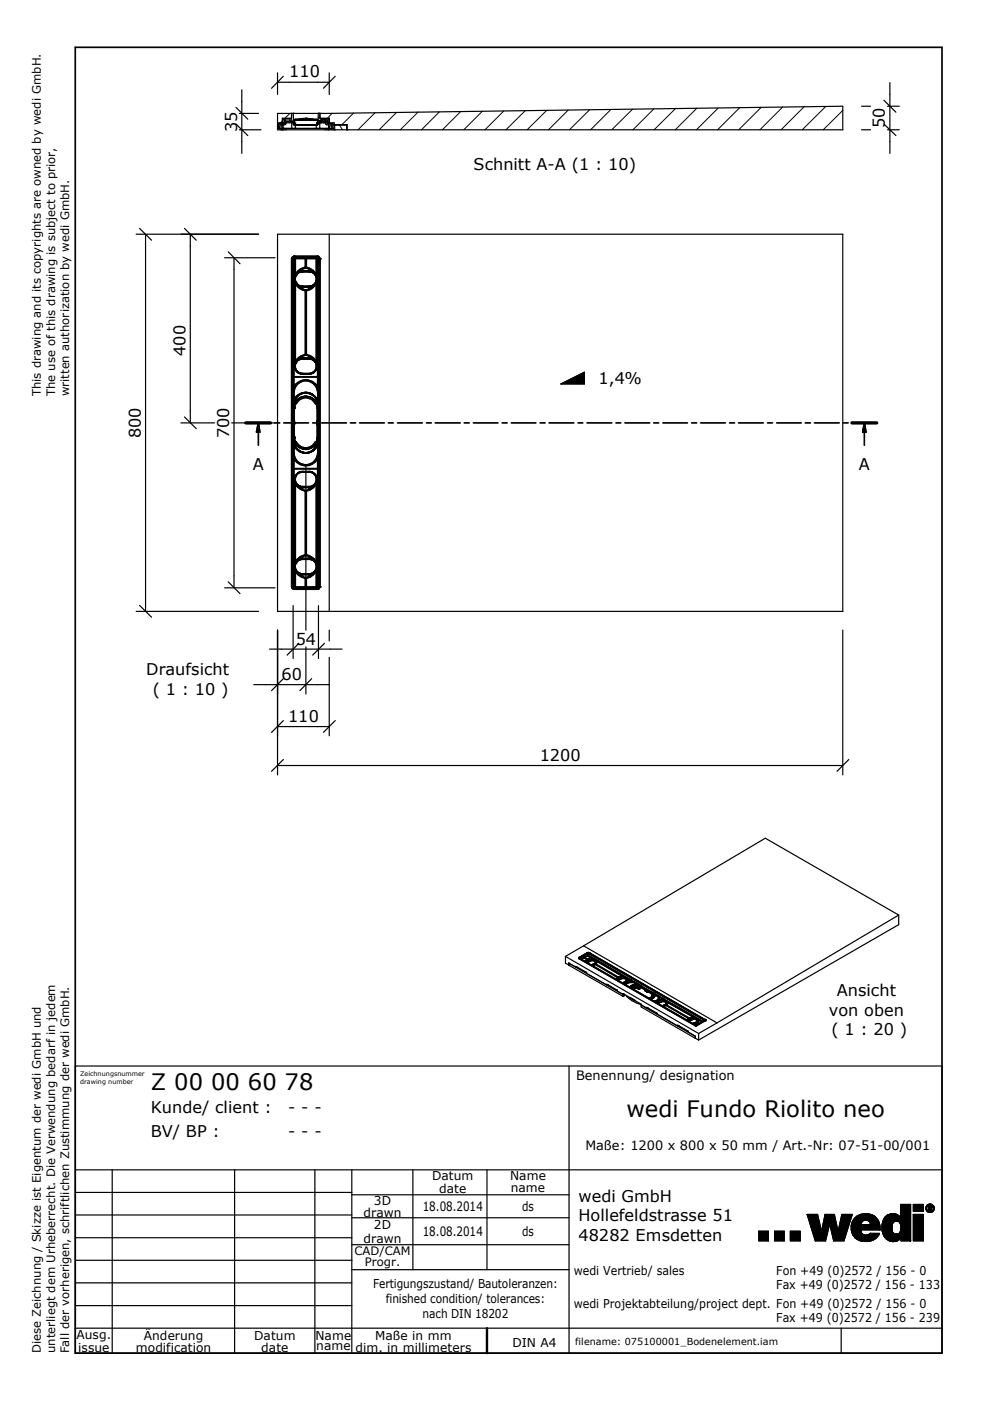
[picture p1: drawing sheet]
<svg xmlns="http://www.w3.org/2000/svg" width="210mm" height="297mm" viewBox="0 0 210 297" stroke-linecap="round" stroke-linejoin="round" font-family="sans-serif">
<defs><g id="words">
<g font-size="4.8">
<text x="32" y="231.1">Z 00 00 60 78</text>
<text x="132.8" y="236.8">wedi Fundo Riolito neo</text>
</g>
<g font-size="3.4">
<text x="61.3" y="16.4">110</text>
<text x="50.2" y="28" transform="rotate(-90 50.2 28)">35</text>
<text x="187.6" y="27.2" transform="rotate(-90 187.6 27.2)">50</text>
<text x="100.4" y="36">Schnitt A-A (1 : 10)</text>
<text x="39.3" y="75.5" transform="rotate(-90 39.3 75.5)">400</text>
<text x="126.9" y="81.4">1,4%</text>
<text x="29.8" y="92.9" transform="rotate(-90 29.8 92.9)">800</text>
<text x="48.6" y="92.9" transform="rotate(-90 48.6 92.9)">700</text>
<text x="53.6" y="99.7">A</text>
<text x="182.1" y="99.7">A</text>
<text x="62.7" y="136.7">54</text>
<text x="31" y="143.2">Draufsicht</text>
<text x="32.4" y="147.4">( 1 : 10 )</text>
<text x="59.7" y="144.1">60</text>
<text x="61.1" y="153">110</text>
<text x="114.4" y="161.2">1200</text>
<text x="175.7" y="215.3">von oben</text>
<text x="177.4" y="211.2">Ansicht</text>
<text x="176.3" y="219.5">( 1 : 20 )</text>
<text x="32" y="236">Kunde/ client :</text>
<text x="61.1" y="236">- - -</text>
<text x="32" y="241">BV/ BP :</text>
<text x="61.1" y="241">- - -</text>
<text x="122.6" y="254.8">wedi GmbH</text>
<text x="122.6" y="258.9">Hollefeldstrasse 51</text>
<text x="122.6" y="263.1">48282 Emsdetten</text>
</g>
<g font-size="2.7">
<text x="122.1" y="229">Benennung/ designation</text>
<text x="124.1" y="243.9">Maße: 1200 x 800 x 50 mm / Art.-Nr: 07-51-00/001</text>
<text x="89.6" y="256.8">18.08.2014</text>
<text x="110.7" y="256.8">ds</text>
<text x="89.6" y="262">18.08.2014</text>
<text x="110.7" y="262.1">ds</text>
</g>
<g font-size="2.6">
<text x="91.6" y="250.3">Datum</text>
<text x="108.2" y="250.3">Name</text>
<text x="77.1" y="258">drawn</text>
<text x="79.3" y="255.5">3D</text>
<text x="93.1" y="253">date</text>
<text x="108.3" y="252.7">name</text>
<text x="77.1" y="263.4">drawn</text>
<text x="79.3" y="260.6">2D</text>
<text x="79.1" y="273.1">Fertigungszustand/ Bautoleranzen:</text>
<text x="121.7" y="270.4">wedi Vertrieb/ sales</text>
<text x="164.6" y="270.3">Fon +49 (0)2572 / 156 - 0</text>
<text x="164.6" y="273.3">Fax +49 (0)2572 / 156 - 133</text>
<text x="81.8" y="276.2">finished condition/ tolerances:</text>
<text x="89.6" y="279.4">nach DIN 18202</text>
<text x="121.7" y="277.3">wedi Projektabteilung/project dept. Fon +49 (0)2572 / 156 - 0</text>
<text x="164.6" y="280.3">Fax +49 (0)2572 / 156 - 239</text>
<text x="16.2" y="283.9">Ausg.</text>
<text x="16.6" y="286.6">issue</text>
<text x="28.8" y="286.6">modification</text>
<text x="30.5" y="284.1">Änderung</text>
<text x="53.9" y="284.1">Datum</text>
<text x="55.4" y="286.6">date</text>
<text x="66.9" y="284.1">Name</text>
<text x="67.1" y="286.3">name</text>
<text x="75.4" y="286.6">dim. in millimeters</text>
<text x="79.5" y="284.2">Maße in mm</text>
<text x="108.6" y="285.6">DIN A4</text>
</g>
<g font-size="2.5">
<text x="8.7" y="84" transform="rotate(-90 8.7 84)">This drawing and its copyrights are owned by wedi GmbH.</text>
<text x="11.7" y="84" transform="rotate(-90 11.7 84)">The use of this drawing is subject to prior,</text>
<text x="14.7" y="84" transform="rotate(-90 14.7 84)">written authorization by wedi GmbH.</text>
<text x="75.1" y="266">CAD/CAM</text>
<text x="77.3" y="268.5">Progr.</text>
<text x="8.7" y="286.9" transform="rotate(-90 8.7 286.9)">Diese Zeichnung / Skizze ist Eigentum der wedi GmbH und</text>
<text x="11.7" y="286.9" transform="rotate(-90 11.7 286.9)">unterliegt dem Urheberrecht. Die Verwendung bedarf in jedem</text>
<text x="14.7" y="286.9" transform="rotate(-90 14.7 286.9)">Fall der vorherigen, schriftlichen Zustimmung der wedi GmbH.</text>
</g>
<text font-size="2" x="122" y="285.2">filename: 075100001_Bodenelement.iam</text>
<g font-size="1.4">
<text x="17" y="228.1">Zeichnungsnummer</text>
<text x="17" y="229.7">drawing number</text>
</g>
</g></defs>
<g fill="none" stroke="#000" stroke-width=".25">
<path d="M51.3 19v13.5M58.8 15.5v4.5M58.8 17.4h11M60.1 16.2l-2.5 2.5M69.8 15.5v4.5M71.1 16.2l-2.5 2.5M188.7 17.5v15M50 22.8l2.5 2.5M50 26.3l2.5 2.4M50.8 24h4M50.8 27.5h4.5M58.8 24h11l108.9-1.5v5h-119.9z"/>
<path d="M58.8 26h1.1M58.8 26.4h.3M58.8 26.5h.3M59.2 27.2h.1M59.7 26.5h.1M59.7 26.5h-.3l-.2 .7M59.7 26.5l.2 .7M59.9 27.2h.1M59.9 26.1h.1M59.9 27.5h.1M59.9 27.2v.3M60 27.2h.1"/>
<path d="M60 26.2h.1M60 26.1h.3M60 26l-.1 .1M60.3 26.1h.1M60.5 25.4v.4M61.5 25.4l-.1 .4M61.7 25.8h.1M61.7 25.8h.5M61.8 24v1.1h-1.8v1.1M61.8 25.1h-1.9v1.1M61.8 25.8v-.4h-1.5v.8h-1l-.2 .2M61.8 24v.1"/>
<path d="M61.8 26v1.2M61.8 24.1v.9M61.9 25.8h.1M61.9 25.8h-1.5l-.1 .2M62.1 25.8h.1M62.1 24h.1M62.2 25.7h.1M62.2 25.8h.1M62.2 24v.1M62.2 25.7v.1M62.2 25.7l-.1 .1M62.2 24.1v1.3"/>
<path d="M62.2 25.3v.1M62.2 26.4h.1M62.2 26.4v-.4h-1.6l-.1 .4-.5 .1v.7M62.2 25.4l.1 .1M62.3 25.6h.1M62.3 25.5h.1M62.3 25.5v.2M62.3 25.5l.1 .6h.1M62.4 25.6h.1M62.4 26.3v.3h4.9v-.3M62.4 26.2h.1M62.4 26.2l-.2 .2"/>
<path d="M62.5 25.4h.1M62.5 25.3h.1M62.5 26.1l-.1 .1M62.5 26.1h.1M62.5 26.1l.1 .3M62.6 27.2h.1M62.6 25.3h.1M62.6 26.4h.1M62.6 26.4h4.5M62.6 26.6v.6M64.9 25.1h.1M64.9 25.1l-2.3 .2"/>
<path d="M64.9 25.1l2.2 .2M67.1 25.3h.1M67.1 26.6v.6M67.1 26.4h.1M67.1 26.1h.1M67.1 26.1v.3M67.2 25.3h.1M67.2 25.4h.1M67.2 26.1l.2 .3M67.3 25.6v.5h-.2M67.4 25.6h.1M67.4 25.7h.1"/>
<path d="M67.4 25.5v.2M67.4 25.5l-5.1 .1M67.4 26.4h.1M67.4 25.3v.2M67.5 25.7h.1M67.5 25.7v.1h.4M67.5 26h.1M67.5 24h.1M67.5 26h1.5l.1 .4 .5 .1 .1 1M67.5 26l-.1 .4M67.5 24l-.1 1.4h-5.2M67.5 25.7l.1 .1"/>
<path d="M67.8 27.2h.1M67.8 25.8h.1M67.8 25.8h1.5l.1 .4M67.8 24h.1M67.8 24v1.1h2v1.1M67.8 26v1.2M67.8 24.1l.1 1h1.8v1h-.3M67.9 25.8h.1M68 26h.1M68.2 25.4h.1M68.2 25.4h.8M68.2 25.4v.4"/>
<path d="M68.6 26h.1M69 25.4h.1M69.2 25.4l-.1 .4M69.2 25.8h.1M69.3 25.4h.1M69.3 25.4h-1.4l-.1 .4M69.3 25.4l.1 .7M69.4 26.1h.1M69.4 26.2h1.2v1h-11.5v-.8M69.4 26.1v.1M69.7 27.2h.1M69.7 26.2h.1"/>
<path d="M69.7 26v.2M69.7 26.1h.1M69.8 27.2h.1M69.8 26h1.1v.4M70.3 26.5h.1M70.3 27.2h.1M70.3 26.5h-.4l-.1 .7M70.3 26.5l.1 .7M70.4 27.2h.1M70.4 26.2h.1M70.5 27.2h.1M70.6 26.4h3v1.1"/>
<path d="M70.6 26.5h2.9v1M71 27.5h.1M71 26.5h.1M71 26.5v1M73.6 27.5h.1M182.7 27.5h1.9M182.7 22.5h1.9M187.4 26.3l2.5 2.4M187.4 21.3l2.5 2.5M188.2 27.5h2.5M188.2 22.5h2.5M28.9 49.7h25.9"/>
<path d="M29.6 48.4l2.5 2.5M30.9 49.7v79.9M39.1 48.4l2.5 2.5M40.3 49.7v40M47.6 54.7h10.7M48.4 53.4l2.5 2.5M49.6 54.7v69.9M58.8 49.7h119.9v79.9h-119.9zM61.9 54.6l.5-.2h4.9l.5 .4v69.7l-.2 .3-.3 .1h-4.9l-.3-.1-.3-.5v-69.4zM69.8 49.7v79.9M38.4 89.7h7.1M39.1 88.4l2.5 2.5"/>
<path d="M49.1 89.7h9.2M62.4 89.2l.1 .1v.7h-.1M62.5 85.7l-.1 .9v6.1l.1 .9M62.6 85.6h.1M62.6 93.6h.1M62.6 85.6h.1a2.36 2.36 0 0 1 4.2 0h.2M63 84a2.61 2.61 0 0 1 2.7-.6 2.61 2.61 0 0 1 1.7 2.2v8.1a2.64 2.64 0 0 1-2.1 2.3l-1.3-.1a2.76 2.76 0 0 1-1.7-2.2v-8.1l.1-.8zM64.9 98.9v34.7M67.1 85.6h.1M67.1 93.6h.1M67.1 85.6l.2 1v6.1l-.2 .9h-.1a4.3 4.3 0 0 1-2 1.3 2.43 2.43 0 0 1-2.2-1.2l-.3-.1M67.2 90h.1"/>
<path d="M67.3 89.2h-.1v.8M118.9 81.4l5-2.5v2.5zM28.9 129.6h25.9M29.6 128.4l2.5 2.5M47.6 124.6h10.7M48.4 123.4l2.5 2.5M57.1 137.6h15.4M58.8 133.6v30.7M62.1 128.4v11.2M63.4 136.4l-2.5 2.5M64.9 137.2v10M67.5 128.4v11.2"/>
<path d="M68.8 136.4l-2.5 2.5M69.8 133.6v2.3M69.8 139.4v16.6M178.7 133.6v30.7M53.8 145.2h16M58.8 154.1h11M60.1 152.8l-2.5 2.5M60.1 143.9l-2.5 2.5M66.1 143.9l-2.5 2.5M71.1 152.8l-2.5 2.5M58.8 162.3h119.9M60.1 161l-2.5 2.5"/>
<path d="M180 161l-2.5 2.5M190.5 194v2l-42.4 24.5M190.5 194l-28.2-16.3-38.6 22.8M190.5 194l-38.5 22.9M119.9 202.8v1.4l.7 .4M119.9 202.8l28.2 16.3M120.6 204.6h.1M120.6 204.2l11.5 6.7 .1-.2M122.1 205.1l-1.5-.9v.4l11.5 6.6M122.1 205.1v-.2l2.3 1.3M122.2 205l-.1 .1M122.4 205.1l2 1.1"/>
<path d="M122.8 203l-.1 .2 24.7 14.3h.3l1.7-1 .1-.3M122.8 203v.1M122.9 203.2h.1M122.9 203.2l24.6 14.2 1.9-1.1M123.7 200.5l-3.8 2.3M123.7 200.5l28.3 16.4M124.4 206.2v.2l4.3 2.4M124.6 202h.4M124.6 202l-1.8 1M124.8 202l24.7 14.2M125.4 204.6h.1M126.4 203.9l-.2 .3-.8 .4"/>
<path d="M128.7 208.8v-.1l2.2 1.3M128.8 208.7l-.1 .1M128.9 208.8l2 1.2M130.9 210v.1l1.2 .7 .1-.1M132.1 211.2v-.5l5 3M132.3 210.8v.3l-.2 .1M132.7 211l1.3 1.2 1.9 .8M133 207.7l-.2 .2-.8 .5M133.7 209.1h.1M135.3 209.6h.1M135.3 209.5v.1M135.3 209.6h.3"/>
<path d="M135.5 209.4h.1M135.5 209.4h-.6l-.7 .3M135.6 209.3h.1M135.6 209.3l1.3 .7M135.6 209.3l-.1 .1M135.6 209.6h.1M135.6 209.6v-.3l-.2 .2h-.5l-.7 .2M135.8 209.1h.1M135.8 209.1a1.77 1.77 0 0 0-2.2 .2M135.8 209.1l2.3 1.3M135.9 213.1v.4l11.5 6.6M135.9 213.1l11.5 6.6"/>
<path d="M136 213.1h-.1M136.8 210h.1M136.8 210l.3 .1M136.8 210l.3 .2M136.9 210l.2 .1M137.1 210.1h.1M137.1 210.2h.1M137.1 213.7v-.1l2.3 1.3M137.1 210.1l1.2 .8v.3M137.2 210.2h.1M137.2 213.7h-.1M137.4 213.7l2 1.2"/>
<path d="M138.1 210.4h.1M138.1 210.4l.1 .1M138.2 210.5h.1M138.2 210.5l.6 .6M138.3 211.2h.1M138.3 211.2v.1zM138.5 211h.1M138.5 211l-.4 .5-.5 .1M138.6 211.5h.1M138.6 210.7h.1M138.7 210.9a.87 .87 0 0 1-.8 .9M138.8 211.1h.1"/>
<path d="M139.4 214.9v.1l4.3 2.5M140.7 213.2h.1M140.7 213.2l-.3 .1M141.2 212.9h.1M141.2 212.9l-.5 .3M141.4 212.6l-.2 .3M143.7 217.5v-.2l3.7 2.4M143.8 217.4l-.1 .1M143.9 217.5l2 1.2M145.8 216.3h.1M147.2 216.9h.1M147.2 216.9l-.3 .1"/>
<path d="M147.4 219.7v.4M147.4 219.7h.1M147.4 219.7v.4l.7 .4M147.7 216.7h.1M147.7 216.7l-.5 .2M148 216.3l-.3 .4M148.1 219.1v1.4M149.4 216.3h.1M149.4 216.2h.1M152 216.9l-3.9 2.2M16 226h183.7v60.9h-183.7zM120.6 226v60.9"/>
<path d="M147.4 220.1h.1M16 257.6h58.6M16 252.8h58.6M16 248h183.7M23.8 248v38.9M49.7 248v38.9M66.8 248v38.9M74.6 258.2h46M74.6 253.3h46M74.6 248v38.9M87.5 248v21.2M103.3 248v21.2"/>
<path d="M16 276.8h58.6M16 272h58.6M16 267.2h58.6M16 262.4h58.6M74.6 269.2h46M74.6 263.9h46M16 281.6h183.7M178.4 281.6v5.3"/>
</g>
<g fill="none" stroke="#000" stroke-width=".35">
<path d="M16 10h183.7v276.9h-183.7zM61.8 54.9h.1M61.8 54.8v69.7M62.3 54.7l-.1 69.8h5.2M62.3 54.7l5.1 .1M62.3 54.7l-.1 .2M62.4 54.7l-.1 30.9M62.5 54.7v3.5M62.5 58.2l.1 .1M62.5 59l.1 .6M62.6 58.3v.1M62.6 58.4h.1"/>
<path d="M62.6 59.6l.4 .7 .5 .3M62.6 58.7l-.1 .3M62.6 59.6l.1 .3M62.6 54.7v3.6l.9-.6M62.7 58.4l-.2 .6 .2 .9M62.7 59.9l-.2 .2M62.7 59.9a1.47 1.47 0 0 0 1.3 .8M62.7 58.4l-.2 .6M62.7 59.9l.2 .3M62.7 59.9h.1M62.7 58.3v.1M63 58l-.3 .5"/>
<path d="M63.3 57.8l-.2 .2M63.4 57.6l.1 .1M63.4 57.6l-.7 .7M63.4 57.6l.6-.2h1.7l.6 .2M63.5 57.7l.3-.1h2.1l.4 .1M63.8 57.6l-.5 .2M64.1 56.9l-.6 .3-1 1M64.1 56.9v.1M64.1 57.6a1.58 1.58 0 0 0-1.5 1.4 1.58 1.58 0 0 0 1.2 1.7h2a1.59 1.59 0 0 0 1.3-1.9M64.1 57v.6M64.1 57l-.7 .6M64.1 57.6h1.4"/>
<path d="M64.1 57.5l-.1 .1M64.7 54.7v1.9M64.7 56.6l-.6 .3M64.7 56.6h.2M64.7 56.6l.1 .2M64.8 56.8h.1M64.8 56.8l-.7 .2M64.9 56.8l.6 .2M64.9 54.7v1.9M64.9 56.6l.7 .3M64.9 56.6v.2M65.5 57l.8 .6"/>
<path d="M65.5 57v.6M65.5 57.5l.2 .1M65.5 57.6l.6 .1 .5 .3 .5 1M65.6 56.9l.7 .4 .8 .9M65.6 56.9l-.1 .1M65.8 57.6l.8 .4M66.3 57.7l.3 .2M66.3 57.7h.1M66.3 57.7a1.38 1.38 0 0 1 .8 1M66.3 57.7l-.4-.2h-2.1l-.6 .3-.4 .5M66.3 57.6l.5 .5M66.3 57.6v.1"/>
<path d="M66.6 57.9l.2 .2M66.7 58l.3 .4M66.8 58.1l.2 .3M66.8 58.1l.3 .2M67 58.4l.1 .6M67 59.7a1.56 1.56 0 0 1-1.5 1.1M67 59.9h.1v17M67 58.4h.1M67 58.4l.2 .6M67 59.9l-.2 .3M67.1 54.7v3.6M67.1 54.7v3.7"/>
<path d="M67.1 59.3l-.1 .6M67.2 59l-.2 .9M67.3 54.4h.1M67.3 54.7v.1M67.3 54.8l-5.2 .1M67.3 54.8l.1 .1M67.4 54.4h-5.1M67.4 54.9v29.1M67.4 54.9h.1M67.4 54.8l.1 69.6M67.4 54.8v69.7M67.8 54.9h.1"/>
<path d="M62.2 79.9h5.2M62.5 60.1v16.6M62.5 76.7l.1 .2M62.5 60.1l.9 .9 .7 .4M62.5 77.5v.3M62.5 77.8l.5 1M62.5 77.8l.1 .3M62.6 78.1l.4 .7M62.6 76.9l-.1 .6M62.6 77.3a1.55 1.55 0 0 0 1.5 1.9M62.7 77l.3-.5 .8-.4h2.1l.7 .4 .4 .5M62.9 60.2l-.3-.2v16.8"/>
<path d="M62.9 60.2v.1M62.9 76.5a1.78 1.78 0 0 0-.4 1.6M62.9 60.3l.8 .7 1.1 .5M63 78.8l.8 .4h2.1l.7-.4M63 78.8l1.1 .4M63.1 60.4l1 .4M63.3 76.2l.7-.2 2.1 .1 .9 .8 .1 .6M63.3 76.2l-.6 .6M63.3 76.2l-.2 .2M63.4 76.1l-.8 .7M63.4 76.1l.1 .1M63.4 76.1l.6-.2h1.7l.6 .2"/>
<path d="M63.5 76.2h-.2M63.5 60.6l-.1 .1 .5 .2 2.4-.2M63.5 60.6l.6 .1M63.8 76.1l-.8 .4-.5 1M64.1 75.4v.7M64.1 75.4l-.8 .4-.8 .9M64.1 61.4l.8 .2M64.1 60.7v.7M64.1 79.2v.1M64.1 76l-.1 .1M64.1 79.2h1.4M64.1 60.7h1.4"/>
<path d="M64.7 75.1l-.6 .3M64.7 75.1h.2M64.7 75.1l.1 .2M64.8 75.3l-.9 .3-.5 .5M64.8 61.5l-.1 13.6M64.8 61.5h.1M64.8 75.3h.1M64.9 75.3l.8 .3 .6 .5M64.9 61.5v.1M64.9 61.6v13.5M64.9 75.1l.7 .3M64.9 75.1v.2"/>
<path d="M65.5 60.7l.1 .7M65.5 79.2v.1M65.5 76l.2 .1M65.6 75.4l.9 .5 .6 .8M65.6 61.4l-.7 .2M65.6 75.4l-.1 .7M65.8 76.1l.8 .4M66.1 79.1l-.6 .1M66.3 76.2l-2.5-.1-.3 .1M66.3 60.6l-.6 .1M66.3 60.6v.1M66.3 76.2l.5 .4"/>
<path d="M66.3 60.7l-.6 .5-.8 .3M66.3 76.1l.5 .5M66.3 76.1v.1M66.4 60.5l-.9 .2M66.7 76.5l.3 .4 .2 .6M66.8 60.3l-.5 .3M66.8 60.3l-.5 .4M66.8 60.2l.3-.2v16.8M66.8 60.2l-.4 .3M66.8 60.2v.1M66.8 76.6l.3 .2M66.8 76.6l.2 .3"/>
<path d="M66.9 60l-.1 .3M67 76.9h.1M67 76.9l.1 .6M67.1 77.3a1.55 1.55 0 0 1-1.6 1.9M67.1 60.1l-.9 1-.6 .3M67.1 77.8l-.1 .6-.4 .4zM67.2 77.5a1.67 1.67 0 0 1-1.5 1.8h-1.8a1.56 1.56 0 0 1-1.4-1.2M52.1 89.7h5.3M54.8 89.7l.3 1.9h-.7zM54.8 89.7v4.7M58.3 89.7h1M60.2 89.7h5.2"/>
<path d="M62.2 96h.1a2.56 2.56 0 0 0 2.6 2.6 2.56 2.56 0 0 0 2.5-2.6M62.2 97.2a3.7 3.7 0 0 0 2.4 1.5 3.2 3.2 0 0 0 2.8-1.5M62.2 99.4h5.2M62.2 83.3a2.6 2.6 0 0 1 2.6-2.6 2.6 2.6 0 0 1 2.6 2.6M62.2 82a3.3 3.3 0 0 1 3.6-1.3l.9 .5 .7 .8M62.2 84v11.3M62.2 85.7l.1 .7M62.3 93.5h.1M62.3 85.8h.1M62.3 93.6v.3M62.3 85.6l.1 8.5M62.3 92.9l-.1 .7"/>
<path d="M62.3 93.9l.1 30.7M62.3 92.7h.1M62.3 86.6h.1M62.3 84h-.1v11.3h.1M62.3 93.9l.1 .2M62.3 94.1l.1 .1M62.3 85.2h.1M62.4 94.1l.2 .4M62.4 94.1h-.1M62.4 85.2l-.1 8.5 .1 .5v-.1M62.4 94.4l.4 .6M62.4 85.9v.3z"/>
<path d="M62.4 85v.2M62.4 85l-.1 .6M62.4 84.8l-.1 .4M62.5 93.5l-.1-.5 .2 .7M62.5 93.7l-.2-.7 .4 1.1M62.5 93.7l.2 .4M62.5 85.6l-.1 .3M62.5 84.7l-.1 .3M62.5 94.5l.2 .4M62.6 94.5l.1 .3M62.6 93.7l.1 .3M62.6 93.6l.6 .9 1.4 .6"/>
<path d="M62.6 93.6l.2 .4M62.6 94.8l.3 .3M62.7 94.1l.5 .6M62.7 94.8l.8 .8M62.7 94.8l.1 .2M62.7 94l.8 .8 .7 .3M62.7 85.2l-.4 1.1zM62.7 94l.3 .4M62.7 85.3l-.1 .3M62.8 85.3a2.42 2.42 0 0 1 4.3 .3M62.8 85.3l-.2 .3M62.8 95l.2 .3"/>
<path d="M62.8 95l.5 .5-.3-.3M62.9 84.1l-.5 .9M62.9 95.1l.7 .7M62.9 95.1l.2 .2M62.9 84.2l-.5 .6M62.9 94.2l.6 .5 1 .4M63.2 84.8l-.5 .5M63.2 84.8l-.3 .2M63.2 94.7l1.1 .5M63.2 84.6l-.5 .6M63.3 83.8l-.2 .2M63.3 83.8l-.5 .5"/>
<path d="M63.4 95.5l.1 .2M63.4 84.6l-.9 1M63.5 95.5l.3 .3M63.5 95.6l-.3-.1 .3 .1M63.5 95.6a2.72 2.72 0 0 0 1.9 .3M63.5 83.7h-.2M63.5 95.6l.1 .2M63.5 83.6l-.2 .2M63.6 84.4l-.4 .4M63.6 84.4a2.56 2.56 0 0 1 3.5 1.2M63.6 83.6l-.3 .2M63.6 83.6l-.1 .1"/>
<path d="M63.6 95.8l.5 .1M63.7 95.8l.8 .2M63.8 95.8l.7 .2M63.8 95.8h.1M63.8 84.4l-.6 .4M63.8 83.5l-.2 .1M63.9 84.2l-.7 .4M63.9 84.2l.7-.2 1.2 .2M64 83.4a2.73 2.73 0 0 0-1.6 1.5M64 83.4l-.2 .1M64.1 84.2l-.5 .2M64.1 83.4h-.2a1.75 1.75 0 0 0-1.2 1.1"/>
<path d="M64.1 95.9l1.2 .1M64.1 95.9l.5 .1M64.1 83.4l-.5 .2M64.1 100v.1M64.2 95.1l.3 .1M64.3 83.3h.8M64.3 96h.3M64.3 83.3l-.6 .2-.6 .4M64.3 84.1l-.5 .2M64.3 84.1l1.2 .1M64.3 83.3l-.2 .1M64.5 95.2h.8"/>
<path d="M64.5 96h.8M64.6 83.2l1 .2M64.6 84.1h-.3M64.6 84.1l1.2 .1M64.9 83.2l.7 .2M64.9 83.2l-.3 .1M64.9 83.2l-.8 .2M64.9 83.2l.2 .1M65.1 83.3l.3 .1M65.1 83.3l-1.1 .1M65.2 84.1l1.2 .5M65.4 83.3l.6 .2"/>
<path d="M65.4 96h-.3M65.4 83.4l.5 .1M65.5 95.9l-.4 .1M65.5 100v.1M65.6 95.1l-.3 .1M65.6 83.4l.7 .3M65.7 95.9l-.6 .1M65.7 95.9l-.4 .1M65.7 83.4l.4 .2M65.8 84.2l1 .7M65.8 83.4l.5 .3M65.8 95a1.95 1.95 0 0 1-1.5 .2"/>
<path d="M65.9 95.8l-.5 .1M65.9 83.5l.4 .2M66 83.5l.4 .3M66 84.4l.4 .3M66 95.8l-.3 .1M66.1 95.7l-.2 .1M66.1 94.9l-.3 .1M66.2 83.7l.2 .1M66.3 95.6l-.6 .3M66.3 83.7l.6 .6M66.3 95.6l-.7 .3 .4-.1M66.3 83.7l.3 .2"/>
<path d="M66.3 89.7h1.1M66.3 95.5l-.3 .3M66.4 95.5l-.5 .3M66.4 95.5l-.4 .2M66.4 83.8l.2 .2M66.4 84.7l.6 .6 .3 .9v7M66.4 84.6l.3 .3M66.5 94.5l-.4 .4M66.5 94.5l-1 .5-1 .1M66.6 95.3l-.2 .2M66.6 84l.7 1.3M66.6 83.9l.5 .6 .3 .8"/>
<path d="M66.6 83.9l.2 .3M66.6 84l.2 .2M66.6 95.3l-.3 .3M66.7 84.9l.7 1.4M66.8 95.1l-.5 .5M66.8 95.1l-.2 .2M66.8 84.1l.1 .2M66.8 84.2l.1 .2M66.9 94.1l-.2 .2M66.9 84.3l.2 .4M66.9 94.8l-.3 .5M66.9 93.9l-.4 .6"/>
<path d="M66.9 84.4l.2 .2M66.9 84.4l.5 1.2M67 94.1l-.9 .8M67.1 94.7l-.1 .1M67.1 94.7l-.8 .9M67.1 93.6l-.4 .7-.6 .4-1.1 .4h.3M67.1 93.6l-.2 .5M67.1 93.6l-.1 .5M67.1 94.5l-.7 1M67.1 84.7l.2 .3M67.1 94.6l-.3 .5M67.3 94.3l-.2 .3"/>
<path d="M67.3 94.1l-.1 .2M67.3 93.2l-.2 .4M67.3 94.2v-.2l-.4 .8M67.3 85.1v.2M67.3 92.7h.1M67.3 86.6h.1M67.3 85.2l.1 .4-.1-.3M67.3 94.2l-.2 .5M67.3 92.9v.3M67.4 93l-.3 .7M67.4 94.1v1.2M67.4 94.1l-.1 .1"/>
<path d="M67.4 93.5h.1M67.4 93h.1M67.4 85.8h.1M67.4 86.3h.1M67.4 93.6v.5M67.4 84l-.1 1.2M67.4 85.3v8.6M67.4 95.3v29.2h-5.1M67.4 93.7l-.3 .9M67.4 84h.1M67.4 93.6v.3M67.4 93.9v.3"/>
<path d="M67.4 93.9v.2M67.4 95.3h.1M67.4 85v.3M68.2 89.7h5.2M74.3 89.7h1.1M76.2 89.7h5.3M82.3 89.7h1.1M84.3 89.7h5.2M90.4 89.7h1M92.3 89.7h5.3M98.4 89.7h1.1M100.4 89.7h5.2"/>
<path d="M106.5 89.7h1M108.4 89.7h5.2M114.5 89.7h1.1M116.4 89.7h5.3M122.6 89.7h1M124.5 89.7h5.2M130.6 89.7h1M132.5 89.7h5.3M138.6 89.7h1.1M140.5 89.7h5.3M146.6 89.7h1.1M148.5 89.7h5.3"/>
<path d="M154.7 89.7h1M156.6 89.7h5.2M162.7 89.7h1.1M164.7 89.7h5.2M170.7 89.7h1.1M172.7 89.7h5.2M178.8 89.7h1M180.7 89.7h5.2M183.3 89.7l.3 1.9h-.7zM183.3 89.7v4.7M62.5 102.6v16.6M62.5 119.2l.2 .2-.1 .3"/>
<path d="M62.5 102.6l1.1 1 .5 .3M62.5 101.8l.2 .6M62.6 101.2l-.1 .6 .2 .6M62.6 119.7v.9M62.6 101.2l-.1 .3M62.6 119.3h.1M62.7 119.3a1.73 1.73 0 0 0 0 1.7M62.7 102.4l-.2 .2M62.7 102.4l.6 .6 .8 .3M62.7 100.9l-.1 .3M62.7 119.3h.1M62.7 119.2l-.1 .1"/>
<path d="M62.8 119.2l-.1 .1M62.8 102.5l.4 .4M62.9 119.1l-.1 .2M62.9 102.7l.6 .4M62.9 102.7l.5 .5M63 118.9l-.4 .8M63.2 103l-.6-.5v16.8M63.2 103l.2 .1M63.2 102.9l.6 .3h2.1l.5-.3M63.4 118.5v.1M63.4 118.5l-.5 .5M63.4 118.5l.7-.1h1.4l.8 .1"/>
<path d="M63.4 103.2l.5 .2h1.9l.5-.2M63.4 103.2l.7 .6M63.4 103.1l.7 .2h1.4l.8-.2M63.4 118.6l-.7 .6M63.4 118.6l.1 .1M63.4 103.1v.1M63.5 118.7l-.6 .3M63.5 103.1l.3 .2 2.3-.1M63.5 103.1h-.1M63.5 100.1l-.3 .1-.5 .7M63.5 100.1l-.8 .8M63.6 118.6l-.1 .1"/>
<path d="M63.8 118.5l-.7 .4M63.8 118.5h2.1l.4 .2M63.8 118.5l-.4 .1M63.8 118.5h1.9l.6 .1M63.8 118.5l-.3 .1M64.1 117.9v.7M64.1 117.9l-.7 .4-.9 .9M64.1 103.9l.6 .2M64.1 103.8v.1M64.1 103.2v.6M64.1 103.8l.7 .2M64.1 100.1a1.63 1.63 0 0 0-1.2 2.6"/>
<path d="M64.1 100.1h1.4M64.1 118.6h1.4M64.1 118.6a1.56 1.56 0 0 0-1.5 1.1 1.56 1.56 0 0 0 .6 1.7M64.7 104.1v13.5M64.7 117.6l-.6 .3M64.7 117.6l.1 .2M64.7 117.6h.2M64.7 104.1h.2M64.8 117.8l-.9 .3-.5 .4M64.8 117.8h.1M64.8 104h.1M64.8 104l-.1 .1"/>
<path d="M64.9 104v.1M64.9 117.8l.8 .3 .6 .4M64.9 104.1v13.5M64.9 117.6v.2M64.9 117.6l.7 .3M65.5 103.2v.6M65.5 103.8l.1 .1M65.5 103.8l-.6 .2M65.5 100l-2 .1M65.5 100l.6 .1M65.5 100.1a1.56 1.56 0 0 1 1.5 1.1 1.56 1.56 0 0 1-.6 1.7M65.5 118.6a1.59 1.59 0 0 1 1.6 1.3 1.59 1.59 0 0 1-1 1.7"/>
<path d="M65.6 117.9l-.1 .7M65.6 117.9a2.93 2.93 0 0 1 1.5 1.3M65.6 103.9l-.7 .2M65.8 118.5l1.1 .7M66.1 100.1l.7 .6 .3 .8M66.1 103.1l-.6 .2M66.3 118.6v.1M66.3 103.1v.1M66.3 103.1l-.2 .1M66.3 118.7h.1M66.3 118.6l.3 .3M66.3 103.2l-.8 .6"/>
<path d="M66.3 118.5l.5 .6M66.3 118.5v.1M66.4 103l-.1 .1M66.4 118.7l.2 .2M66.4 103h-.1M66.6 118.9l.5 .8M66.6 118.8l.5 .5M66.7 100.5l.4 .7v.6M66.7 102.8l-.6 .3M66.8 102.8l.3-.3v16.8M66.8 102.8l-.5 .4M66.8 102.7l-.4 .3"/>
<path d="M66.8 102.6l-.4 .4M66.8 119.2l.2 .1M66.9 102.5l-.1 .2M67 102.4h.1v16.9M67 102.4l.2-.6-.4 .9M67 102.4l-.3 .4M67 100.9l-.8-.8-2.3-.1a1.62 1.62 0 0 0-1 2.7M67 119.3h.1M67 119.3l.2 .6M67 119.3l.1 .7M67.1 102.1l-.1 .3M67.1 101.2v.3"/>
<path d="M67.1 102.6l-.8 .9-.7 .4M67.2 119.9l-.1 .8-.3 .5M61.8 124.4h.1M62.1 124.4h.1M62.2 124.8h.1M62.3 124.9h5.1M62.3 124.9l-.4-.4v-69.7l.3-.4h5.2l.4 .3v69.9l-.5 .3M62.3 124.9h5M62.3 124.4h-.1l.1 .1M62.4 124.6h4.9M62.5 121.1v3.4M62.5 121.1l.7 .8 .9 .5"/>
<path d="M62.6 120.6l.1 .3M62.6 120.6l.4 .7M62.7 120.9l-.2 .2M62.7 120.9l.1 .1M62.7 121l.9 .7M62.8 121l.6 .7M63.1 121.3l.1 .2M63.2 121.5l.4 .2M63.4 121.7l.1-.1-.9-.7v3.6M63.4 121.7l.5 .1 2.4-.1M63.4 121.7l.7 .5M63.5 121.6l.3 .1"/>
<path d="M63.6 121.7h.2M64.1 122.4l.6 .2M64.1 121.7v.5M64.1 122.2l.7 .3M64.1 122.2v.2M64.7 122.6v1.9M64.7 122.6h.2M64.8 122.5h.1M64.8 122.5l-.1 .1M64.9 122.5v.1M64.9 122.6l.1 1.9M65.5 121.7l.1 .7"/>
<path d="M65.6 122.4l-.7 .2M66.1 121.7l-.6 .1-1.7-.1M66.1 121.6l-.3 .1M66.3 121.6l-.4 .1h-2.1M66.3 121.6v.1M66.3 121.7l-.6 .4-.8 .4M66.4 121.5l-.1 .1M66.6 121.4l-.5 .3M66.8 121.3l-.5 .4M66.8 121.2l.3-.3v3.6M66.8 121.2l-.9 .5h-2.1l-.6-.3M66.8 121.2l-.1 .1"/>
<path d="M67 120.9h.1v3.6M67 120.7l-.7 .8M67 120.9l-.2 .4M67.1 121.1l-.8 .9-.7 .4M67.1 120.3l-.1 .6M67.3 124.5v.1M67.3 124.9h.1M67.4 124.4h.1M67.4 124.6l.1-.1v-69.7l-.1-.1h-5.1l-.2 .1v69.7l.3 .1M67.4 124.6h-.1M67.5 124.4h.1M67.5 124.4l-.1 .1"/>
<path d="M67.8 124.4h.1M122.5 205.1h.1M122.8 203h.1M122.8 203l-.1 .2 24.7 14.2M122.9 203.1v.1l24.6 14.2 1.9-1.1M122.9 203.1h.1M122.9 203.1v.1M123.7 203l-.5 .4M123.7 203l.1 .1M123.7 203h.1M123.8 203.1l.7 .3M123.8 203.1l-.5 .3"/>
<path d="M123.8 202.9l-.1 .1M123.8 202.9l.1 .1M123.9 203l-.1 .1M123.9 203l.6 .4M124.2 206.1v.1M124.3 203.6l.1 .1M124.3 203.6l-.1 .3M124.3 204h.1M124.4 203.7l.1 .1M124.4 203.7l-.1 .3M124.4 203.9l-.1 .1M124.4 203.8l-.1 .2"/>
<path d="M124.5 203.4l-.2 .2M124.5 203.4v.1M124.5 202v.1M124.5 203.8h.1M124.5 203.5h.1M124.5 203.4h.1M124.5 204.1h.1M124.5 203.8h-.1M124.5 203.5l-.1 .2M124.5 203.8v.2M124.5 204l.1 .1M124.5 204v.1"/>
<path d="M124.5 203.8l-.1 .2M124.5 202h.1M124.6 202h.2l24.7 14.2v.2l-1.8 1M124.6 202l-1.8 1M124.6 202.6l-.8 .3M124.6 202.6v.1M124.6 202.1l-1.7 1M124.6 202.1h.2M124.6 202.7l1.2 .7M124.6 202.1h.1M124.6 202.7l-.7 .3M124.7 202.1l-1.8 1"/>
<path d="M124.7 202.1h.1M124.7 202.1v.5M124.7 202.6l1.2 .7M124.7 202.6l-.1 .1M124.8 202.1l24.6 14.2M124.8 202.1v.5M124.8 202.6l8.8 5.1M124.8 202.6l8.8 5.2M124.8 202.6h-.2M124.8 203.3l-.3 .1M124.8 203.3l1 .1M124.8 203.3l.2 .2"/>
<path d="M125 202v.1M125 203.5l.1 .1M125 203.5l-.5 .3M125.1 203.6v.2M125.1 203.6l-.7 .3M125.1 203.8l-.5 .3M125.2 203.4l-.2 .1M125.3 203.5h.5M125.3 203.5h-.3M125.3 203.5l-.2 .1M125.4 203.6h.5M125.4 203.6l-.9 .4"/>
<path d="M125.4 203.6l-.3 .2M125.5 203.4h-.2M125.6 203.6l.3 .1M125.7 203.4h.1M125.7 204.5h.2M125.7 204.5l-.3 .1M125.7 204.5l-.3 .1 .5-.1M125.8 203.4h.1l-1.4 .1M125.9 203.3v.2M125.9 203.4l.5 .4M125.9 203.3l-.1 .1M125.9 203.5l.5 .3"/>
<path d="M125.9 204.5v.1M125.9 203.6l.4 .3M125.9 203.7l.4 .2M125.9 204.6h-.4M126.2 204.4v.1M126.2 204.4l-.3 .1M126.2 204.5l4.9 2.8M126.2 204.5l-.3 .1M126.2 204.2l.2 .1M126.2 204.4h.1M126.2 204.2l-.5 .3M126.3 204.4l4.8 2.8"/>
<path d="M126.3 204.4l-.1 .1M126.3 204.1l-.1 .1M126.3 203.9l.1 .1M126.4 203.8v.1M126.4 203.8h.1M126.4 204.3h.1M126.4 204.3l-.2 .1M126.4 204h.1M126.4 204.3l-.1 .1M126.4 204l-.1 .1M126.4 203.8v.2M126.4 204v.3"/>
<path d="M126.5 203.8l5.8 3.4M126.5 203.8l-.1 .5M126.5 203.8l5.9 3.3M126.5 203.8l-.1-.1v.3M129 208.9h.1M130.7 209.8v.1M130.8 207.4l-.1 .3M130.8 207.4l.1 .1M130.9 207.5l.2 .1M130.9 207.5l-.1 .3M131 207.7l-.1 .1M131.1 207.2l-.3 .2"/>
<path d="M131.1 207.2v.1M131.1 207.6v.2M131.1 207.3l-.2 .2M131.1 207.8l-.1 .1M131.1 207.8h.1M131.1 207.8v.1M131.4 207.1a1.57 1.57 0 0 1 1.6 .5l-.2 .4M131.4 207.1l-.3 .1M131.4 207.1l.2 .2M131.6 207.3l-.5 .3M131.6 207.3v.2M131.6 207.5l-.5 .3"/>
<path d="M131.6 207.5v.1M131.6 207.6l-.5 .2M131.9 207.2v.1M131.9 207.3h.5M131.9 207.2l-1 .6 .2-.2M131.9 207.3l-.9 .4M131.9 207.2l-.3 .1M131.9 207.4a.86 .86 0 0 1 1 .4M131.9 207.4l-.3 .1M132 207.4l-.4 .2M132 207.2h-.1M132.2 208.3h.1"/>
<path d="M132.2 208.3l-.2 .1M132.2 207.2h.1M132.2 210.7v.5M132.4 207.1v.1M132.4 207.1l-.1 .1M132.4 207.2v.1M132.4 207.3l.6 .4M132.4 207.2l-1.3 .1M132.4 207.2h.1M132.7 207.5l.3 .3M132.7 208h.1M132.8 208l-.6 .3"/>
<path d="M133.6 211.5l1.1 .6M133.6 207.7h.1M133.6 207.8l-1.4 .8M133.6 207.7v.1M133.6 207.8l.8 .4M133.6 209.2v.1M133.6 207.7l.8 .5M133.9 209l-.3 .2M134.2 208.9h1.3M134.2 208.9l-.6 .3M134.2 208.9l-.3 .1M134.3 209.5l-.2 .1"/>
<path d="M134.4 208.8l-.2 .1M134.4 208.2l.6 .4M134.4 208.2h.1M134.4 208.2h-1l-.8 .6M134.4 208.2l.3 .2M134.5 208.8h.6M134.5 209.5l.8-.1 .2 .1M134.6 208.8h.3M134.7 209l-.8 .5M134.7 209l1.2 .2M134.7 209h.6M134.8 208.4l-1.3-.1-.6 .2-.3 .3"/>
<path d="M134.8 208.4h.1M134.8 208.4l.2 .3M135 208.7l.5 .2M135 208.8l.6 .2M135 208.6l.6 .4M135 208.6l2.1 1.2M135 208.6v.1M135.2 208.8l.4 .2M135.3 209.6h.3M135.4 209.5h-.5l-.7 .2M135.4 209.5h.1M135.4 208.9h.1"/>
<path d="M135.5 208.9l.1 .1M135.5 209.5h-.1M135.6 209.4l-.6-.1-.7 .2M135.6 209h.1M135.6 209a1.72 1.72 0 0 0-1.7 .5M135.6 209l.2 .2M135.6 209l.2 .1M135.6 209.3l-.1 .2M135.6 209.1l.3 .1M135.6 209l.3 .2M135.7 209l.1 .1M135.8 209.2h.1"/>
<path d="M135.8 209.1v.1M135.9 209.2h.1M135.9 209.2l2.3 1.2M135.9 209.2l1.1 .6M135.9 209.4v-.3l2.3 1.4M136.8 210v.1M136.8 210.1h.1M136.8 210.1l.3 .1M137 209.8l1.1 .7M137 209.8l1.1 .6M137.1 209.8h-.1M137.1 209.8l2 1.1"/>
<path d="M137.1 209.8h.1M137.1 209.8l1.9 1.1M137.1 210.1v.1M137.2 210.2h-.1M137.5 213.8h.1M138 211.8h-.2M138.1 211.5l.2-.1zM138.1 210.4l.1 .1M138.1 210.4h.1M138.1 210.4v.3M138.1 210.5l.2 .1M138.2 210.4l.2 .2"/>
<path d="M138.2 210.4v.1M138.2 210.5l.1 .1M138.2 210.5l.3 .3M138.2 210.5l.2 .1M138.3 211.4l-.7 .2M138.3 210.6v.1M138.3 211.2h.1M138.3 211.2v.1M138.3 210.6l.1 .2M138.3 210.5l.2 .1M138.3 210.6h.2M138.3 211l.1 .2"/>
<path d="M138.3 210.7l.2 .2M138.4 211.2l-.1 .2M138.4 211.6l-.4 .2M138.4 210.6l.2 .1M138.4 210.8l.1 .1M138.4 210.6l.6 .3M138.5 210.6v.1M138.5 210.8v.3M138.5 211l-.2 .3M138.5 210.6l.2 .3M138.5 211.5l-.5 .3M138.6 210.7l.1 .2"/>
<path d="M138.6 210.7l.2 .3M138.6 210.7l.2 .1M138.7 211h.1M138.7 211.3l-.4 .3M138.7 210.9v.4M138.7 210.9l.1 .1M138.8 211.2l-.2 .3-.7 .3h.1M138.8 211.1v.1M138.8 211v.2M138.9 210.8l.1 .1M139 210.9h.1M139 212.2l-.3 .1"/>
<path d="M139 210.9l.3 .2M139 212.3h-.2M139.1 210.9h-.1M139.1 210.9l.2 .1M139.2 214.8h.1M139.3 211.1a.6 .6 0 0 1 .3 .6 .6 .6 0 0 1-.6 .5M139.3 211.1h.1M139.3 211.1l.2 .1M139.3 211l.2 .2M139.3 211v.1M139.5 211.2h.2M139.5 211.2l1 .6"/>
<path d="M139.5 212.5l-.1 .2M139.5 212.7h.1M139.5 212.5v.2M139.7 211.2l.8 .5M139.7 211.2v.7l-.7 .4M140 212.4h.1M140 212.3l-.6 .4M140 212.3v.1M140 212.4l-.5 .3M140.1 212.4l.9-.1 .2 .1 .2 .3M140.1 212.4l-.5 .3M140.4 213.3h.2"/>
<path d="M140.5 211.8l-1.4 .7M140.5 211.8l8.4 4.8M140.5 211.7l8.5 4.9M140.5 211.7v.1M140.7 213.2h.1M140.7 213.2l-.1 .1M140.8 212.1l-.6 .1-.7 .3M140.8 212.1l.4 .2M140.8 212.1l-.8 .2M140.8 212.1l.2 .1M140.9 213.3l-.4 .1M140.9 213.2l-.3 .1"/>
<path d="M140.9 213.2l-.4 .1h.1M140.9 213.2v.1M141.1 212.3h-.7l-.4 .1M141.1 212.4l.3 .3M141.2 212.2l.3 .3M141.2 213.1h.1M141.2 212.9h.1M141.2 213.1l-.3 .1M141.2 212.9l-.5 .3M141.2 212.3l.2 .2M141.2 213.1l4.8 2.8M141.2 213.1l-.3 .2"/>
<path d="M141.3 212.9l-.6 .3M141.3 212.9h.1M141.3 213.1l4.7 2.7M141.3 213.1h-.1M141.3 212.9h-.1M141.4 212.4h.1M141.4 212.9v.1M141.4 212.9l-.2 .2M141.4 212.5v.1M141.4 212.4v.5M141.4 212.7h.1M141.4 212.7l-.1 .2"/>
<path d="M141.4 213l-.1 .1M141.5 212.4l-.1 .6M141.5 212.5l5.9 3.3M144 217.6h.1M145.7 218.6h.1M145.8 216.1v.3M145.8 216.1h.1M145.9 216.1l-.1 .3 .2-.2M145.9 216.1l.1 .1M146 215.9l-.2 .2M146 216.3h.1l-.2 .2zM146 215.9h.1"/>
<path d="M146 216.2l.1 .1M146 215.9l-.1 .2M146 215.8v.1M146 215.8l.1 .1M146.1 216.5h-.1M146.1 216.3v.2M146.4 215.8l1 .1 .5 .2M146.4 215.8h-.4M146.4 215.8h1M146.4 215.8l.2 .1M146.4 215.8l-.3 .1M146.4 215.8h.1"/>
<path d="M146.6 215.9v.1M146.6 215.9l-.6 .3M146.6 216.2l-.5 .3M146.6 216v.2M146.6 216l-.5 .3M146.9 215.8l-.3 .1M146.9 215.8v.1M146.9 215.9h.5M146.9 215.9l-.8 .4M146.9 215.9h-.2M146.9 215.9h.1M147 216.1l-.4 .1"/>
<path d="M147 216.1h.4M147 216.1l-.9 .4M147 215.8l-.1 .1M147.2 216.1l.4 .1M147.2 216.9l.1 .1M147.2 216.9l-.3 .1M147.2 215.8l.2 .1M147.3 217h.1M147.3 217h-.2M147.4 217.4h.1M147.4 217.4h.3M147.4 215.8v.1"/>
<path d="M147.4 215.8h.1M147.4 215.9l.5 .2M147.4 217h-.5M147.4 217h.1M147.4 217l-.4 .1M147.6 216.1l.3 .4M147.7 217.4h.1M147.7 216.9l.4 .2M147.7 216.9l-.3 .1M147.7 216.2l.3 .2M147.7 216.8h.1M147.7 216.8v.1"/>
<path d="M147.7 216.8l-.3 .2M147.7 216.7h.2M147.7 216.7l-.5 .2M147.8 216.8l.4 .2M147.8 216.8l-.1 .1M147.9 216.1l.1 .1M147.9 216.1v.1M147.9 216.2h.1M147.9 216.5l-.6 .5M147.9 216.7h.1M147.9 216.7l-.1 .1M147.9 216.5l-.2 .2"/>
<path d="M148 216.2v.1M148 216.2h.1M148 216.2h-.1M148 216.4l-.1 .1M148 216.7l-.2 .1M148 216.2l-.1 .5M148 216.3v.1M148.9 216.7l-.9-.5v.5M149.4 216.3h.1M149.4 216.3v.1"/>
</g>
<g fill="#000">
<circle cx="61.8" cy="54.9" r=".18"/>
<circle cx="62.2" cy="54.9" r=".18"/>
<circle cx="62.3" cy="54.4" r=".18"/>
<circle cx="62.3" cy="54.9" r=".18"/>
<circle cx="62.4" cy="54.7" r=".18"/>
<circle cx="62.5" cy="54.7" r=".18"/>
<circle cx="62.6" cy="58.3" r=".18"/>
<circle cx="62.6" cy="60" r=".18"/>
<circle cx="62.6" cy="54.7" r=".18"/>
<circle cx="62.7" cy="59.9" r=".18"/>
<circle cx="62.7" cy="58.4" r=".18"/>
<circle cx="63.5" cy="57.7" r=".18"/>
<circle cx="64.1" cy="57.6" r=".18"/>
<circle cx="64.1" cy="57.5" r=".18"/>
<circle cx="64.7" cy="54.7" r=".18"/>
<circle cx="65.5" cy="57.5" r=".18"/>
<circle cx="65.5" cy="57.6" r=".18"/>
<circle cx="66.3" cy="57.7" r=".18"/>
<circle cx="67" cy="59.9" r=".18"/>
<circle cx="67" cy="58.4" r=".18"/>
<circle cx="67.1" cy="58.3" r=".18"/>
<circle cx="67.1" cy="54.7" r=".18"/>
<circle cx="67.1" cy="60" r=".18"/>
<circle cx="67.3" cy="54.7" r=".18"/>
<circle cx="67.3" cy="54.4" r=".18"/>
<circle cx="67.4" cy="54.9" r=".18"/>
<circle cx="67.5" cy="54.9" r=".18"/>
<circle cx="67.8" cy="54.9" r=".18"/>
<circle cx="62.6" cy="76.8" r=".18"/>
<circle cx="62.7" cy="76.9" r=".18"/>
<circle cx="63.5" cy="76.2" r=".18"/>
<circle cx="63.5" cy="60.6" r=".18"/>
<circle cx="64.1" cy="76.1" r=".18"/>
<circle cx="64.1" cy="60.7" r=".18"/>
<circle cx="64.1" cy="79.2" r=".18"/>
<circle cx="64.1" cy="76" r=".18"/>
<circle cx="65.5" cy="60.7" r=".18"/>
<circle cx="65.5" cy="76" r=".18"/>
<circle cx="65.5" cy="76.1" r=".18"/>
<circle cx="65.5" cy="79.2" r=".18"/>
<circle cx="66.3" cy="60.6" r=".18"/>
<circle cx="66.3" cy="76.2" r=".18"/>
<circle cx="67" cy="76.9" r=".18"/>
<circle cx="67.1" cy="76.8" r=".18"/>
<circle cx="67.4" cy="79.9" r=".18"/>
<circle cx="62.2" cy="95.3" r=".18"/>
<circle cx="62.2" cy="89.7" r=".18"/>
<circle cx="62.2" cy="84" r=".18"/>
<circle cx="62.3" cy="93.7" r=".18"/>
<circle cx="62.3" cy="85.6" r=".18"/>
<circle cx="62.3" cy="89.7" r=".18"/>
<circle cx="62.3" cy="86.4" r=".18"/>
<circle cx="62.3" cy="92.9" r=".18"/>
<circle cx="62.3" cy="93.6" r=".18"/>
<circle cx="62.3" cy="93.5" r=".18"/>
<circle cx="62.3" cy="92.7" r=".18"/>
<circle cx="62.3" cy="86.6" r=".18"/>
<circle cx="62.3" cy="93" r=".18"/>
<circle cx="62.3" cy="85.8" r=".18"/>
<circle cx="62.3" cy="86.3" r=".18"/>
<circle cx="62.4" cy="86.6" r=".18"/>
<circle cx="62.4" cy="92.7" r=".18"/>
<circle cx="62.4" cy="89.7" r=".18"/>
<circle cx="64.1" cy="100" r=".18"/>
<circle cx="65.5" cy="100" r=".18"/>
<circle cx="67.3" cy="92.7" r=".18"/>
<circle cx="67.3" cy="86.6" r=".18"/>
<circle cx="67.3" cy="89.7" r=".18"/>
<circle cx="67.4" cy="93" r=".18"/>
<circle cx="67.4" cy="92.7" r=".18"/>
<circle cx="67.4" cy="86.3" r=".18"/>
<circle cx="67.4" cy="89.7" r=".18"/>
<circle cx="67.4" cy="86.6" r=".18"/>
<circle cx="67.4" cy="93.5" r=".18"/>
<circle cx="67.4" cy="95.3" r=".18"/>
<circle cx="67.4" cy="93.7" r=".18"/>
<circle cx="67.4" cy="85.8" r=".18"/>
<circle cx="67.4" cy="85.6" r=".18"/>
<circle cx="67.4" cy="84" r=".18"/>
<circle cx="67.4" cy="86.4" r=".18"/>
<circle cx="67.4" cy="92.9" r=".18"/>
<circle cx="67.4" cy="93.6" r=".18"/>
<circle cx="67.4" cy="96" r=".18"/>
<circle cx="67.4" cy="97.2" r=".18"/>
<circle cx="67.4" cy="99.4" r=".18"/>
<circle cx="67.4" cy="83.3" r=".18"/>
<circle cx="67.4" cy="82" r=".18"/>
<circle cx="62.6" cy="102.5" r=".18"/>
<circle cx="62.6" cy="119.3" r=".18"/>
<circle cx="62.7" cy="119.4" r=".18"/>
<circle cx="63.5" cy="118.7" r=".18"/>
<circle cx="63.5" cy="103.1" r=".18"/>
<circle cx="64.1" cy="118.5" r=".18"/>
<circle cx="64.1" cy="103.3" r=".18"/>
<circle cx="65.5" cy="118.5" r=".18"/>
<circle cx="65.5" cy="103.3" r=".18"/>
<circle cx="66.3" cy="118.7" r=".18"/>
<circle cx="66.3" cy="103.1" r=".18"/>
<circle cx="67" cy="119.4" r=".18"/>
<circle cx="67.1" cy="102.5" r=".18"/>
<circle cx="67.1" cy="119.3" r=".18"/>
<circle cx="61.8" cy="124.4" r=".18"/>
<circle cx="62.2" cy="124.4" r=".18"/>
<circle cx="62.3" cy="124.9" r=".18"/>
<circle cx="62.4" cy="124.6" r=".18"/>
<circle cx="62.6" cy="120.9" r=".18"/>
<circle cx="63.5" cy="121.6" r=".18"/>
<circle cx="64.1" cy="121.7" r=".18"/>
<circle cx="65.5" cy="121.7" r=".18"/>
<circle cx="66.3" cy="121.6" r=".18"/>
<circle cx="67.1" cy="120.9" r=".18"/>
<circle cx="67.3" cy="124.9" r=".18"/>
<circle cx="67.3" cy="124.6" r=".18"/>
<circle cx="67.4" cy="124.4" r=".18"/>
<circle cx="67.5" cy="124.4" r=".18"/>
<circle cx="67.8" cy="124.4" r=".18"/>
<circle cx="122.8" cy="203" r=".18"/>
<circle cx="122.8" cy="203.2" r=".18"/>
<circle cx="122.9" cy="203.1" r=".18"/>
<circle cx="122.9" cy="203.2" r=".18"/>
<circle cx="123.9" cy="203" r=".18"/>
<circle cx="124.3" cy="204" r=".18"/>
<circle cx="124.6" cy="202.6" r=".18"/>
<circle cx="124.7" cy="202.1" r=".18"/>
<circle cx="124.7" cy="202.6" r=".18"/>
<circle cx="124.8" cy="202.6" r=".18"/>
<circle cx="124.9" cy="202" r=".18"/>
<circle cx="125" cy="203.5" r=".18"/>
<circle cx="125.4" cy="204.6" r=".18"/>
<circle cx="125.7" cy="204.5" r=".18"/>
<circle cx="125.9" cy="203.4" r=".18"/>
<circle cx="126.2" cy="204.2" r=".18"/>
<circle cx="126.4" cy="203.8" r=".18"/>
<circle cx="126.5" cy="203.8" r=".18"/>
<circle cx="131.1" cy="207.3" r=".18"/>
<circle cx="131.1" cy="207.6" r=".18"/>
<circle cx="132.4" cy="207.2" r=".18"/>
<circle cx="133.6" cy="207.8" r=".18"/>
<circle cx="133.6" cy="209.2" r=".18"/>
<circle cx="134.2" cy="208.9" r=".18"/>
<circle cx="134.4" cy="208.2" r=".18"/>
<circle cx="134.8" cy="208.4" r=".18"/>
<circle cx="135" cy="208.6" r=".18"/>
<circle cx="135.4" cy="209.5" r=".18"/>
<circle cx="135.5" cy="209.5" r=".18"/>
<circle cx="135.6" cy="209.3" r=".18"/>
<circle cx="135.6" cy="209.5" r=".18"/>
<circle cx="135.6" cy="209.4" r=".18"/>
<circle cx="135.6" cy="209" r=".18"/>
<circle cx="135.7" cy="209" r=".18"/>
<circle cx="135.8" cy="209.1" r=".18"/>
<circle cx="135.9" cy="209.2" r=".18"/>
<circle cx="136.8" cy="210.1" r=".18"/>
<circle cx="137" cy="209.8" r=".18"/>
<circle cx="137.1" cy="210.2" r=".18"/>
<circle cx="137.2" cy="210.2" r=".18"/>
<circle cx="138.1" cy="210.5" r=".18"/>
<circle cx="138.2" cy="210.5" r=".18"/>
<circle cx="138.3" cy="211.2" r=".18"/>
<circle cx="138.4" cy="210.6" r=".18"/>
<circle cx="138.5" cy="210.6" r=".18"/>
<circle cx="138.5" cy="210.7" r=".18"/>
<circle cx="138.6" cy="210.7" r=".18"/>
<circle cx="138.6" cy="210.8" r=".18"/>
<circle cx="140" cy="212.3" r=".18"/>
<circle cx="140.5" cy="211.8" r=".18"/>
<circle cx="140.5" cy="211.7" r=".18"/>
<circle cx="141.2" cy="212.9" r=".18"/>
<circle cx="141.4" cy="212.7" r=".18"/>
<circle cx="141.4" cy="212.6" r=".18"/>
<circle cx="141.4" cy="212.4" r=".18"/>
<circle cx="141.4" cy="212.5" r=".18"/>
<circle cx="141.5" cy="212.5" r=".18"/>
<circle cx="145.8" cy="216.3" r=".18"/>
<circle cx="145.9" cy="216.5" r=".18"/>
<circle cx="146.1" cy="216.3" r=".18"/>
<circle cx="146.6" cy="216.2" r=".18"/>
<circle cx="146.9" cy="217" r=".18"/>
<circle cx="147.2" cy="216.9" r=".18"/>
<circle cx="147.4" cy="215.8" r=".18"/>
<circle cx="147.4" cy="215.9" r=".18"/>
<circle cx="147.5" cy="217.4" r=".18"/>
<circle cx="147.6" cy="217.4" r=".18"/>
<circle cx="147.7" cy="216.7" r=".18"/>
<circle cx="147.9" cy="216.5" r=".18"/>
<circle cx="148" cy="216.2" r=".18"/>
<circle cx="148" cy="216.3" r=".18"/>
<circle cx="149.4" cy="216.3" r=".18"/>
<circle cx="149.4" cy="216.2" r=".18"/>
<circle cx="149.5" cy="216.4" r=".18"/>
<circle cx="149.5" cy="216.2" r=".18"/>
</g>
<g fill="#000">
<path d="M118.9 81.4l5-2.5v2.5zM54.8 89.7l.3 1.9h-.7zM183.3 89.7l.3 1.9h-.7zM171.1 257.5h2.3l.8 3.4zM174.9 257.5l1 2.1zM174.9 257.5h2l-1 2.1zM176.9 257.5l.8 3.4-1.8-1.3zM180.6 259.2l1.9 .4-1.9-.1zM180.7 259l1.8 .6-1.9-.4zM178.5 257.5h2.2l-3 3.4zM180.7 259l1.8 .5v.1zM180.9 258.7l1.6 .8-1.8-.5z"/>
<path d="M180.9 258.7l1.7 .6-.1 .2zM181 258.5l1.6 .8-1.7-.6zM181 258.5l1.7 .7-.1 .1zM181.2 258.2l1.5 1-1.7-.7zM181.2 258.2l.2-.1 1.3 1.1zM181.4 258.1l1.4 1-.1 .1zM181.7 257.9l1.1 1.2-1.4-1zM181.7 257.9l1.1 1.1v.1zM181.7 257.9l.2-.2 .9 1.3zM181.9 257.7l.3-.1 .6 1.4zM182.2 257.6l.8 1.3-.2 .1zM182.2 257.6l.2-.1 .6 1.4z"/>
<path d="M182.4 257.5l.7 1.3-.1 .1zM182.4 257.5l.3-.1 .4 1.4zM182.5 259.6v1.2zM182.6 259.6l-.1 1.2zM182.7 257.4l.6 1.3-.2 .1zM183 257.3h.3v1.4zM182.7 257.4l.3-.1 .3 1.4zM183.3 257.3h.3l-.2 1.4zM183.3 257.3l.1 1.4h-.1zM183.6 257.3h.3l-.3 1.4zM183.6 257.3v1.4h-.2zM183.9 257.3l-.1 1.4h-.2z"/>
<path d="M183.9 257.3l.2 .1-.3 1.3zM183.5 259.6h.6l-1.6 1.2zM184.1 257.4l-.2 1.3h-.1zM184.1 257.4h.3l-.5 1.3zM184.4 257.4l-.3 1.4-.2-.1zM184.4 257.4l.3 .1-.6 1.3zM184.6 259.5v.1zM184.7 257.5l.3 .1-.9 1.2zM185 257.6l-.8 1.3-.1-.1zM185 257.6l.3 .1-1.1 1.2zM185.3 257.7l-1 1.3-.1-.1zM185.3 257.7l.1 .1-1.1 1.2z"/>
<path d="M185.4 257.8l.1 .1-1.2 1.1zM184.3 259l1.2-1.1 .1 .1zM184.3 259l1.3-1 .1 .1zM184.3 259l1.4-.9-1.3 1zM184.4 259.1l1.3-1 .1 .1zM184.4 259.1l1.4-.9 .1 .1zM184.4 259.1l1.5-.8-1.4 1zM184.5 259.3l1.4-1 .2 .2zM184.5 259.3l1.6-.8 .1 .3zM184.5 259.3l1.7-.5-1.7 .7zM184.5 259.5l1.7-.7 .2 .3zM184.5 259.5l1.9-.4z"/>
<path d="M184.6 259.5l1.8-.4v.2zM184.6 259.5l1.8-.2-1.8 .3zM184.6 259.6l1.8-.3 .1 .3zM184.6 259.6h1.9l.1 .3zM184.6 259.6l2 .3zM184.6 259.6l2 .3v.3zM187 259.5l2.1 .6-2.1-.2zM187 259.5l2.1 .3v.3zM187.1 259.2l2 .6-2.1-.3zM187.1 259.2l2.1 .4-.1 .2zM187.2 259l2 .6-2.1-.4zM187.2 258.8l2 .8-2-.6z"/>
<path d="M187.2 258.8l2 .7v.1zM187.3 258.6l1.9 .9-2-.7zM187.4 258.4l1.8 1.1-1.9-.9zM187.4 258.4l1.8 1.1zM187.5 258.3l1.8 1.1-1.9-1zM187.6 258.1l1.7 1.3-1.8-1.1zM187.6 258.1l1.8 1.1-.1 .2zM187.6 258.1l.1-.1 1.7 1.2zM187.8 257.9l1.6 1.3-1.7-1.2zM187.8 257.9l.2-.2 1.4 1.5zM188 257.7l1.4 1.5zM188 257.7l.1-.1 1.3 1.6z"/>
<path d="M188.1 257.6h.2l1.1 1.6zM188.3 257.6l1.2 1.5-.1 .1zM188.3 257.6l.2-.1 1 1.6zM188.5 257.5l.2-.1 .8 1.7zM188.7 257.4l.2-.1 .6 1.8zM188.9 257.3l.7 1.7-.1 .1zM188.9 257.3h.2l.5 1.7zM189.1 257.3h.2l.3 1.7zM189.3 257.3l.3 1.7zM189.3 257.3h.1l.3 1.7zM189.4 257.3h.3v1.7zM189.7 257.3l.1 1.6-.1 .1z"/>
<path d="M189.7 257.3l.1 .1v1.5zM189.8 257.4h.2l-.2 1.5zM190 257.4l-.1 1.5h-.1zM190 257.4l.2 .1-.3 1.4zM190.2 257.5l.1 .1-.4 1.3zM190.3 257.6l-.2 1.3h-.2zM190.3 257.6l.2 .1-.4 1.2zM190.5 257.7l-.4 1.2zM190.5 257.7l.2 .1-.5 1.1zM190.9 258.1l-.3 1zM190.7 257.8l.1 .1-.6 1zM190.8 257.9l-.5 1h-.1z"/>
<path d="M190.8 257.9l.1 .2-.6 .8zM190.9 258.1l-.1 1.3zM190.9 258.1l-.5 .9-.1-.1zM190.9 258.1l-.4 .9h-.1zM190.9 258.1l-.2 1.1zM190.9 258.1l-.1 1.1zM190.9 258.1v1.4zM190.9 258.1v1.5zM193.1 255.4l-2.2 4.2v-1.5zM193.1 255.4l-2.1 4.4-.1-.2zM193.1 255.4v7.7l-2.1-3.3zM190.9 255.4h2.2l-2.2 2.7z"/>
<path d="M193.6 255.4l2.2 1.4h-2.2zM193.6 255.4h2.2v1.4zM193.6 257.5h2.2v5.6zM196.3 256.5h.2zM196.3 255.9h.2zM196.3 256h.2zM196.3 256.1l.2-.1zM196.3 256.1h.2zM196.3 256.2l.2-.1zM196.3 256.2h.2zM196.3 256.3l.2-.1zM196.3 256.3h.2z"/>
<path d="M196.3 256.4l.2-.1zM196.3 256.4h.2zM196.5 256.5l-.1 .1zM196.4 255.8l.1 .1zM196.4 256.6l.2-.1zM196.4 256.7l.2-.1zM196.5 255.7l.1 .1zM196.4 255.7l.2 .1zM196.4 255.8h.2zM196.5 256.7l.1-.1zM196.5 255.7h.1zM196.5 256.7h.1z"/>
<path d="M196.6 256.7v.1zM196.6 256.8l.1-.1zM196.7 256.7l-.1 .1zM196.6 255.5l.1 .2zM196.5 255.6l.2 .1zM196.6 256.8h.1v.1zM196.7 256.8v.1zM196.6 255.5l.1 .1zM196.6 255.5l.2 .1zM196.7 256.9l.1-.1zM196.8 256.8v.2zM196.7 255.4l.1 .1z"/>
<path d="M196.8 256.1h.2l-.2 .1zM196.8 256.1h.2zM196.8 256.1l.2-.1zM196.8 255.9l.2 .1-.2 .1zM196.8 255.9l.2 .1zM196.8 255.9h.2zM196.8 255.9l.2-.1v.1zM196.8 255.8h.2zM196.8 255.7l.2 .1zM196.9 255.7l.1 .1zM196.8 256.2l.2 .1h-.2zM196.8 256.2l.2 .1z"/>
<path d="M196.8 256.3l.2 .1-.2 .1zM196.8 256.3l.2 .1zM196.8 256.3h.2zM196.8 256.2h.2zM196.8 255.4l.1 .1zM196.8 255.4v.1zM196.9 256.9v.1zM196.8 256.6l.1 .1zM197 256.9v.1zM196.8 255.4h.2zM197 255.7v.1zM197 255.7l.1 .1z"/>
<path d="M197 256.1v.1zM196.8 256.2l.2-.1v.1zM196.8 256.5l.2-.1zM196.8 256.5h.2zM196.8 256.6l.2-.1v.1zM196.8 256.6h.2zM197.1 256.9l-.1 .1zM197.1 256.9v.1zM196.9 255.3l.2 .1zM197.1 256.1v.1zM197.1 256.1l-.1 .1zM197.1 256.9l.1 .1z"/>
<path d="M197 255.3l.1 .1zM197.1 255.7l.1 .1zM197.2 256.9l.1 .1zM197.1 255.3l.1 .1zM197.2 256.1l-.1 .1zM197.2 256.1v.1zM197.2 255.3h.1l-.1 .1zM197.2 255.3v.1zM197.2 255.7v.1zM197.3 256.9l.1 .1zM197.3 255.7v.1zM197.3 255.3v.1z"/>
<path d="M197.3 255.3l-.1 .1zM197.4 256.9v.1zM197.4 255.7l-.1 .1zM197.4 255.7v.1zM197.3 256.1l.1 .1zM197.3 256.1l.1 .1h-.2zM197.2 256.2h.2zM197.2 256.3l.2-.1zM197.2 256.4l.2-.2zM197.2 256.4l.2-.1zM197.4 255.3v.1zM197.4 256.1v.1z"/>
<path d="M197.4 256.3v.2zM197.4 256.3l.2 .3-.2-.1zM197.5 256.8v.2zM197.4 256.6h.2zM197.5 256.8l.1 .2zM197.4 255.3l.2 .1-.1 .1zM197.4 255.3l.1 .2zM197.5 255.7l-.1 .1zM197.4 256.1l.1 .1zM197.6 255.4l-.1 .1zM197.4 255.8l.1-.1zM197.5 255.7l-.1 .2z"/>
<path d="M197.4 256l.1 .2zM197.6 256.8l.1 .1zM197.4 255.9l.2-.1zM197.4 255.9h.2zM197.4 256l.2 .1zM197.4 256.5l.2 .1zM197.4 256.7l.2-.1zM197.6 256.6l-.1 .1zM197.6 256.8h.1zM197.6 255.4v.1zM197.4 255.9l.2 .1zM197.4 256h.2z"/>
<path d="M197.7 255.4v.2zM197.6 255.5l.1-.1zM197.7 256.8h.1zM197.7 256.7l.1 .1zM197.7 255.5v.2zM197.7 255.6v-.1zM197.7 256.7l.2 .1zM197.7 256.7h.3zM197.8 256.6l.2 .1h-.3zM197.8 255.6l-.1 .1zM197.7 255.7l.1-.1zM197.8 256.6l.2 .1z"/>
<path d="M197.8 256.5l.2 .1zM197.8 256.5h.2zM197.9 256.5h.1zM198 255.7l-.2 .1zM197.8 255.7h.2zM197.9 255.6l.1 .1h-.2zM197.7 255.7l.2-.1zM197.9 256.4l.1 .1zM197.9 256.4l.2-.1-.1 .2zM197.9 256.3h.2zM198 255.8l-.1 .1zM197.9 255.9l.1-.1z"/>
<path d="M197.8 255.8h.2zM197.9 256.2l.2 .1zM197.9 256.2h.2zM197.9 256.2l.2-.1v.1zM197.9 256.1h.2zM197.9 256.1l.2-.1zM197.9 256h.2zM198 255.9l.1 .1h-.2zM197.9 255.9h.1zM160.9 261h2v2.1zM160.9 261l2 2.1h-2zM164.2 261h2.1v2.1z"/>
<path d="M164.2 261l2.1 2.1h-2.1zM167.6 261h2.1v2.1zM167.6 261l2.1 2.1h-2.1zM171.1 257.5l3.1 3.4-1.4 2.2zM174.2 260.9l.8 2.2h-2.2zM174.2 260.9l.8 2.2zM174.2 260.9l1.7-1.3-.9 3.5zM174.9 257.5l1 2.1-1.7 1.3zM175.9 259.6l1.8 1.3-1 2.2zM177.7 260.9l-1 2.2zM177.7 260.9l1.2 2.2h-2.2zM180.7 257.5l-1.8 5.6-1.2-2.2z"/>
<path d="M180.5 259.8l2-.2-2 .5zM180.5 260.1l2 .7-2-.4zM180.6 261.2l1.9-.4v.2zM180.5 260.9l2-.1-1.9 .4zM180.6 261.2l1.9-.2-1.8 .5zM180.8 261.8l1.7-.8 .1 .2zM180.7 261.5l1.8-.5-1.7 .8zM180.9 262l1.7-.7zM180.8 261.8l1.8-.6-1.7 .8zM181.1 262.3l1.5-1zM180.9 262l1.7-.7-1.5 1zM181.3 262.5l1.4-1.1v.1z"/>
<path d="M181.1 262.3l1.6-.9-1.4 1.1zM181.5 262.6l1.3-1.1zM181.3 262.5l1.4-1-1.2 1.1zM182.8 261.5l.1 .1-1.1 1.2zM181.5 262.6l1.3-1.1-1 1.3zM182.9 261.6l.1 .1-1 1.2zM182.9 261.6l-.9 1.3-.2-.1zM183 261.7l-.7 1.4zM183 261.7l-.7 1.4-.3-.2zM182.5 260.8l2-1.2zM182.5 260.8l1.6-1.2h.3zM182.8 259.6h.7l-1 1.2z"/>
<path d="M182.7 259.6h.1l-.3 1.2zM180.5 260.1l2-.5v1.2zM183 261.7l.2 .1-.6 1.3zM183 261.7l-.4 1.4h-.3zM183.2 261.8l-.3 1.4zM183.2 261.8l-.3 1.4-.3-.1zM183.3 261.8l-.1 1.4zM183.3 261.8l-.1 1.4h-.3zM183.3 261.9h.3l-.1 1.3zM183.3 261.9l.2 1.3h-.3zM183.6 261.9h.1v1.3zM183.6 261.9l.1 1.3h-.2z"/>
<path d="M183.7 261.9l.2-.1 .2 1.4zM183.7 261.9l.4 1.3h-.4zM183.9 261.8l.4 1.4h-.2zM184.4 261.5l1.7 .7zM184.4 261.5l1.7 .7-1.8-.5zM184.5 261.5l1.6 .6v.1zM184.5 261.5l1.7 .5-.1 .1zM184.5 261.5l1.9 .2-.1 .2zM184.5 261.5h2l-.1 .2zM183.9 261.8l.7 1.3-.3 .1zM183.9 261.8l1 1.2-.3 .1zM183.9 261.8l1.2 1.1-.2 .1z"/>
<path d="M183.9 261.8l1.5 1-.3 .1zM183.9 261.8l1.7 .8-.2 .2zM183.9 261.8l2 .6-.3 .2zM184.2 261.7l1.9 .5zM184.1 261.8l.1-.1 1.9 .5zM183.9 261.8l2.2 .4-.2 .2zM184.5 261.5l1.8 .4-.1 .1zM184.6 259.6l2 .6v.6zM184.6 259.6l2 1.2zM184.5 259.6l2.1 1.2zM182.5 260.8l2-1.2 2.1 1.2zM187 261l2.1-.5v.3z"/>
<path d="M187 260.7l2.1-.2-2.1 .5zM187.2 261.4l1.9-.6 .1 .2zM187 261l2.1-.2-1.9 .6zM187.2 261.4l2-.4-2 .6zM187.3 261.8l1.9-.8v.1zM187.2 261.6l2-.6-1.9 .8zM187.3 261.8l1.9-.7-1.8 .9zM187.5 262.1l1.7-1 .1 .1zM187.4 262l1.8-.9-1.7 1zM187.5 262.3l2-.8 .1 .1zM187.5 262.3l1.9-.9 .1 .1zM187.5 262.3l1.8-1.1 .1 .1z"/>
<path d="M187.5 262.1l1.8-.9-1.8 1.1zM187.5 262.3l2.1-.7-1.9 .8zM187.9 262.7l1.8-1.1-1.6 1.2zM189.7 261.6l-1.1 1.5-.2-.1zM189.7 261.6l-.6 1.6h-.2zM187.5 262.3l1.9-1v.1zM187.7 262.4l2-.8zM189.7 261.6l.1 .1-.3 1.5zM187.7 262.4l2-.8-1.9 1zM187.8 262.6l1.9-1-1.8 1.1zM188.1 262.8l1.6-1.2-1.4 1.3zM188.3 262.9l1.4-1.3-1.3 1.4z"/>
<path d="M189.7 261.6l-.9 1.6-.2-.1zM189.7 261.6l-.8 1.6h-.1zM189.7 261.6l-.4 1.7-.2-.1zM189.7 261.6l-.2 1.6-.2 .1zM189.8 261.7h.1v1.5zM189.8 261.7l-.1 1.5h-.2zM189.8 261.7l.1 1.5h-.2zM189.9 261.7h.2l.2 1.4zM189.9 261.7l.2 1.4-.2 .1zM189.9 261.7l.4 1.4h-.2zM190.1 261.7l.3 1.3-.1 .1zM190.1 261.7l.5 1.2-.2 .1z"/>
<path d="M190.3 261.7l.1-.1 .6 .9zM190.1 261.7l.5 1.2zM190.7 261.4l.3 1.1zM190.2 261.7l.5 1.1-.1 .1zM190.2 261.7l.6 .9zM190.2 261.7l.6 .9-.1 .2zM190.9 261.1l.1 1.4zM190.9 261l2.2 2.1-2.2-2zM190.5 261.6l.1-.1 .4 1zM190.4 261.6h.1l.5 .9zM190.3 261.7l.7 .8-.2 .1zM191 260.3l2.1 2.8-2.1-2.6z"/>
<path d="M190.8 261.2l.2 1.3zM190.7 261.4l.1-.1 .2 1.2zM190.6 261.5l.4 1zM191 259.8l2.1 3.3zM191 260.1l2.1 3-2.1-2.8zM191 260.5l2.1 2.6-2.1-2.3zM191 260.8l2.1 2.3-2.2-2.1zM190.9 261.1l2.2 2-2.1-.6zM191 262.5l2.1 .6h-2.1zM193.6 257.5l2.2 5.6h-2.2z"/>
<path d="M184.6 259.6h1.9z" fill-rule="evenodd"/>
<path d="M184.6 259.5v.1z" fill-rule="evenodd"/>
<path d="M196.8 256.1h.2z" fill-rule="evenodd"/>
<path d="M196.8 255.8h.2z" fill-rule="evenodd"/>
<path d="M196.8 255.8h.2z" fill-rule="evenodd"/>
<path d="M197 256.1v.1z" fill-rule="evenodd"/>
<path d="M197 256.1v.1z" fill-rule="evenodd"/>
<path d="M197.1 256.1v.1z" fill-rule="evenodd"/>
<path d="M197.2 256.1v.1z" fill-rule="evenodd"/>
<path d="M197.3 255.7v.1z" fill-rule="evenodd"/>
<path d="M197.4 255.9h.2z" fill-rule="evenodd"/>
<path d="M182.5 259.6v1.2z" fill-rule="evenodd"/>
</g>
<g fill="none" stroke="#000" stroke-width=".21">
<path d="M59.9 25.7l-.5 .3M60.1 25.1l-.1 .2M61.2 25.8l.2 .2M61.5 24l-1.1 1.1M67.8 24.4l-.4 .7M70.4 24l-1 1.1M72 26.5l.6 1M75 24l-2.5 2.4M79.5 23.9l-3.6 3.6M84.1 23.8l-3.7 3.7M88.6 23.7l-3.7 3.8M93.2 23.7l-3.8 3.8"/>
<path d="M97.7 23.6l-3.9 3.9M102.3 23.6l-4 3.9M106.8 23.5l-4 4M111.4 23.5l-4.1 4M115.9 23.4l-4.1 4.1M120.5 23.3l-4.2 4.2M125 23.3l-4.3 4.2M129.5 23.2l-4.3 4.3M134.1 23.2l-4.4 4.3M138.6 23.1l-4.4 4.4M143.2 23l-4.5 4.5M147.7 22.9l-4.5 4.6"/>
<path d="M152.3 22.9l-4.6 4.6M156.8 22.8l-4.7 4.7M161.4 22.8l-4.8 4.7M165.9 22.7l-4.8 4.8M170.5 22.6l-4.9 4.9M175 22.6l-4.9 4.9M178.7 23.4l-4.2 4.1M118.9 81.4l5-2.5v2.5zM171.1 257.5h2.3l.8 3.4zM171.1 257.5l3.1 3.4-1.4 2.2zM171.1 257.5h2.3l.8 3.4 .7-3.4h2l.8 3.4 .8-3.4h2.2l-1.8 5.6h-2.2l-.8-3.5-.9 3.5h-2.2zM174.9 257.5l1 2.1-1.7 1.3z"/>
<path d="M174.9 257.5l1 2.1zM174.9 257.5h2l-1 2.1zM175.9 259.6l1.8 1.3-1 2.2zM176.9 257.5l.8 3.4-1.8-1.3zM178.5 257.5h2.2l-3 3.4zM180.5 259.8l2-.2-2 .5zM180.6 259.5l1.9 .1-2 .2zM180.6 259.2l1.9 .4-1.9-.1zM180.7 257.5l-1.8 5.6-1.2-2.2zM180.7 259l1.8 .6-1.9-.4zM180.7 259l1.8 .5v.1zM180.9 258.7l1.6 .8-1.8-.5z"/>
<path d="M180.9 258.7l1.7 .6-.1 .2zM181 258.5l1.6 .8-1.7-.6zM181 258.5l1.7 .7-.1 .1zM181.2 258.2l1.5 1-1.7-.7zM181.2 258.2l.2-.1 1.3 1.1zM181.2 258.2a3.1 3.1 0 0 1 5.2 1.1l.2 1.5h-4.1a1.12 1.12 0 0 0 .7 1 1.12 1.12 0 0 0 1.3-.3h2a3.3 3.3 0 0 1-4.7 1.3 2.76 2.76 0 0 1-1.2-3.3l.1-.5zM181.4 258.1l1.4 1-.1 .1zM181.7 257.9l1.1 1.2-1.4-1zM181.7 257.9l1.1 1.1v.1zM181.7 257.9l.2-.2 .9 1.3zM181.9 257.7l.3-.1 .6 1.4zM182.2 257.6l.8 1.3-.2 .1z"/>
<path d="M182.2 257.6l.2-.1 .6 1.4zM182.4 257.5l.7 1.3-.1 .1zM182.4 257.5l.3-.1 .4 1.4zM182.5 259.6v1.2zM182.5 259.6h.1M182.6 259.6l-.1 1.2zM182.7 259.6h.1l-.3 1.2zM182.7 257.4l.3-.1 .3 1.4zM182.7 257.4l.6 1.3-.2 .1zM182.8 259.6h.7l-1 1.2zM182.8 259a1.02 1.02 0 0 1 1.1-.3 1.02 1.02 0 0 1 .7 .9h-2.1zM183 257.3h.3v1.4z"/>
<path d="M183.3 257.3h.3l-.2 1.4zM183.3 257.3l.1 1.4h-.1zM183.5 259.6h.6l-1.6 1.2zM183.6 257.3h.3l-.3 1.4zM183.6 257.3v1.4h-.2zM183.9 257.3l-.1 1.4h-.2zM183.9 257.3l.2 .1-.3 1.3zM184.1 257.4l-.2 1.3h-.1zM184.1 257.4h.3l-.5 1.3zM184.3 259l1.2-1.1 .1 .1zM184.3 259l1.3-1 .1 .1zM184.3 259l1.4-.9-1.3 1z"/>
<path d="M184.4 259.1l1.3-1 .1 .1zM184.4 259.1l1.4-.9 .1 .1zM184.4 259.1l1.5-.8-1.4 1zM184.4 257.4l-.3 1.4-.2-.1zM184.4 257.4l.3 .1-.6 1.3zM184.5 259.3l1.4-1 .2 .2zM184.5 259.3l1.6-.8 .1 .3zM184.5 259.3l1.7-.5-1.7 .7zM184.5 259.6l2.1 1.2zM184.5 259.5l1.7-.7 .2 .3zM184.5 259.5l1.9-.4zM184.6 259.5l1.8-.4v.2z"/>
<path d="M184.6 259.5l1.8-.2-1.8 .3zM184.6 259.6l1.8-.3 .1 .3zM184.6 259.6h1.9zM184.6 259.6h1.9l.1 .3zM184.6 259.6l2 .3zM184.6 259.6l2 .3v.3zM184.6 259.6l2 .6v.6zM184.6 259.6l2 1.2zM184.6 259.5v.1zM184.7 257.5l.3 .1-.9 1.2zM185 257.6l-.8 1.3-.1-.1zM185 257.6l.3 .1-1.1 1.2z"/>
<path d="M185.3 257.7l-1 1.3-.1-.1zM185.3 257.7l.1 .1-1.1 1.2zM185.4 257.8l.1 .1-1.2 1.1zM187 259.9l2.1 .4h-2.1zM187 259.9l2.1 .2v.2zM187 259.5l2.1 .6-2.1-.2zM187 259.5l2.1 .3v.3zM187.1 259.2l2 .6-2.1-.3zM187.1 259.2l2.1 .4-.1 .2zM187.2 259l2 .6-2.1-.4zM187.2 258.8l2 .8-2-.6zM187.2 258.8l2 .7v.1z"/>
<path d="M187.3 258.6l1.9 .9-2-.7zM187.4 258.4l1.8 1.1-1.9-.9zM187.4 258.4l1.8 1.1zM187.5 258.3l1.8 1.1-1.9-1zM187.6 258.1l1.7 1.3-1.8-1.1zM187.6 258.1l1.8 1.1-.1 .2zM187.6 258.1l.1-.1 1.7 1.2zM187.6 258.1l.2-.2a2.41 2.41 0 0 1 2.4-.4l.7 .6v-2.7h2.2v7.7h-2.1v-.6a2.23 2.23 0 0 1-3.7-.7 4 4 0 0 1 .3-3.7zM187.8 257.9l1.6 1.3-1.7-1.2zM187.8 257.9l.2-.2 1.4 1.5zM188 257.7l1.4 1.5zM188 257.7l.1-.1 1.3 1.6z"/>
<path d="M188.1 257.6h.2l1.1 1.6zM188.3 257.6l1.2 1.5-.1 .1zM188.3 257.6l.2-.1 1 1.6zM188.5 257.5l.2-.1 .8 1.7zM188.7 257.4l.2-.1 .6 1.8zM188.9 257.3l.7 1.7-.1 .1zM188.9 257.3h.2l.5 1.7zM189.1 257.3h.2l.3 1.7zM189.3 257.3l.3 1.7zM189.3 257.3h.1l.3 1.7zM189.4 257.3h.3v1.7zM189.4 259.2a.93 .93 0 0 1 1.2-.2 .93 .93 0 0 1 .4 1.1 1.14 1.14 0 0 1-.2 1.1 1.14 1.14 0 0 1-1.1 .4h-.1a1.75 1.75 0 0 1-.4-2z"/>
<path d="M189.7 257.3l.1 1.6-.1 .1zM189.7 257.3l.1 .1v1.5zM189.8 257.4h.2l-.2 1.5zM190 257.4l-.1 1.5h-.1zM190 257.4l.2 .1-.3 1.4zM190.2 257.5l.1 .1-.4 1.3zM190.3 257.6l-.2 1.3h-.2zM190.3 257.6l.2 .1-.4 1.2zM190.5 257.7l-.4 1.2zM190.5 257.7l.2 .1-.5 1.1zM190.7 257.8l.1 .1-.6 1zM190.8 257.9l-.5 1h-.1z"/>
<path d="M190.8 257.9l.1 .2-.6 .8zM190.9 258.1l-.5 .9-.1-.1zM190.9 258.1l-.4 .9h-.1zM190.9 258.1l-.3 1zM190.9 258.1l-.2 1.1zM190.9 258.1l-.1 1.1zM190.9 258.1l-.1 1.3zM190.9 258.1v1.4zM190.9 258.1v1.5zM190.9 255.4h2.2l-2.2 2.7zM190.9 258.1h.1M191 259.8l2.1 3.3z"/>
<path d="M193.1 255.4l-2.2 4.2v-1.5zM193.1 255.4l-2.1 4.4-.1-.2zM193.1 255.4v7.7l-2.1-3.3zM193.6 255.4l2.2 1.4h-2.2zM193.6 255.4h2.2v1.4zM193.6 257.5h2.2v5.6zM193.6 257.5l2.2 5.6h-2.2zM193.6 257.5h2.2v5.6h-2.2zM193.6 255.4h2.2v1.4h-2.2zM196.3 256.1l.2-.1zM196.3 256.1h.2zM196.3 256.2l.2-.1z"/>
<path d="M196.3 256.2h.2zM196.3 256.3l.2-.1zM196.3 256.3h.2zM196.3 256.5h.2zM196.3 255.9h.2zM196.3 256h.2zM196.3 256.4l.2-.1zM196.3 256.4h.2zM196.4 255.8h.2zM196.4 255.8l.1 .1zM196.4 256.6l.2-.1zM196.4 256.7l.2-.1z"/>
<path d="M196.4 255.7l.2 .1zM196.5 256.7l.1-.1zM196.5 256.7h.1zM196.5 255.7h.1zM196.5 255.7l.1 .1zM196.5 256.5l-.1 .1zM196.5 255.6l.2 .1zM196.6 256.8l.1-.1zM196.6 255.5l.1 .1zM196.6 255.5l.1 .2zM196.6 256.8h.1v.1zM196.6 256.7v.1z"/>
<path d="M196.6 255.5l.2 .1zM196.7 256.7l-.1 .1zM196.7 256.9l.1-.1zM196.7 256.8v.1zM196.7 255.4l.1 .1zM196.8 256.8v.2zM196.8 255.4l.1 .1zM196.8 255.4v.1zM196.8 255.4h.2zM196.8 256.2l.2-.1v.1zM196.8 256.1h.2l-.2 .1zM196.8 256.1h.2z"/>
<path d="M196.8 256.1l.2-.1zM196.8 255.9l.2 .1-.2 .1zM196.8 255.9l.2 .1zM196.8 255.9h.2zM196.8 255.9l.2-.1v.1zM196.8 255.8h.2zM196.8 255.7l.2 .1zM196.9 255.7h.1M196.8 255.7h.1M196.8 256.2l.2 .1h-.2zM196.8 256.2l.2 .1zM196.8 256.3l.2 .1-.2 .1z"/>
<path d="M196.8 256.3l.2 .1zM196.8 256.3h.2zM196.8 256.5l.2-.1zM196.8 256.5h.2zM196.8 256.6l.2-.1v.1zM196.8 256.6h.2zM196.8 256.6l.1 .1zM196.9 256.7h.1M196.8 256.7h.1M196.8 256.2h.2zM196.8 255.7h.7a.27 .27 0 0 1 .1 .3 .27 .27 0 0 1-.2 .2l.2 .5h-.2M196.8 256.7l.2-.1v-.4h.2l.2 .5"/>
<path d="M196.8 255.7v1M196.9 255.7l.1 .1zM196.9 256.9v.1zM196.9 255.3l.2 .1zM197 256.6h.1M197 256.9v.1zM197 255.7v.1zM197 255.7l.1 .1zM197 256.7h.1M197 255.3l.1 .1zM197 256.1v.1zM197 255.8h.1"/>
<path d="M197 255.8h.3l.1 .2-.4 .1zM197.1 256.9l-.1 .1zM197.1 256.9v.1zM197.1 256.1v.1zM197.1 256.1l-.1 .1zM197.1 256.9l.1 .1zM197.1 255.3l.1 .1zM197.1 255.7l.1 .1zM197.2 256.9l.1 .1zM197.2 255.3h.1l-.1 .1zM197.2 255.3v.1zM197.2 256.1l-.1 .1z"/>
<path d="M197.2 256.1v.1zM197.2 256.2h.2zM197.2 256.3l.2-.1zM197.2 255.7v.1zM197.2 256.4l.2-.2zM197.2 256.4l.2-.1zM197.3 256.9l.1 .1zM197.3 255.7v.1zM197.3 256.1l.1 .1zM197.3 256.1l.1 .1h-.2zM197.3 255.3v.1zM197.3 255.3l-.1 .1z"/>
<path d="M197.4 256.2h.1M197.4 256.9v.1zM197.4 255.3v.1zM197.4 255.7l-.1 .1zM197.4 255.7v.1zM197.4 256.1v.1zM197.4 256.5l.2 .1zM197.4 255.8l.1-.1zM197.4 256.1l.1 .1zM197.4 256.3v.2zM197.4 256.3l.2 .3-.2-.1zM197.4 256.6h.2z"/>
<path d="M197.4 255.3l.2 .1-.1 .1zM197.4 255.3l.1 .2zM197.4 255.9l.2-.1zM197.4 255.9h.2zM197.4 255.9l.2 .1zM197.4 256h.2zM197.4 256l.2 .1zM197.4 256l.1 .2zM197.4 256.7l.2-.1zM197.4 256.7h.1M197.5 256.7h.1M197.5 256.8v.2z"/>
<path d="M197.5 256.8l.1 .2zM197.5 255.7l-.1 .1zM197.5 255.7l-.1 .2zM197.6 256.8l.1 .1zM197.6 255.4l-.1 .1zM197.6 256.6l-.1 .1zM197.6 256.6h.1M197.6 256.7h.1M197.6 256.8h.1zM197.6 255.5l.1-.1zM197.6 255.4v.1zM197.7 255.6v-.1z"/>
<path d="M197.7 256.8h.1zM197.7 255.7l.1-.1zM197.7 255.4v.2zM197.7 256.7l.1 .1zM197.7 256.7l.2 .1zM197.7 256.7h.3zM197.7 255.7l.2-.1zM197.7 255.5v.2zM197.8 256.6l.2 .1h-.3zM197.8 256.6l.2 .1zM197.8 256.5l.2 .1zM197.8 256.5h.2z"/>
<path d="M197.8 255.8h.2zM197.8 255.7h.2zM197.8 255.6l-.1 .1zM197.9 256.5h.1zM197.9 256.4l.1 .1zM197.9 256.4l.2-.1-.1 .2zM197.9 255.9h.1zM197.9 255.9l.1-.1zM197.9 255.6l.1 .1h-.2zM197.9 256.3h.2zM197.9 256.2l.2 .1zM197.9 256.2h.2z"/>
<path d="M197.9 256.2l.2-.1v.1zM197.9 256.1h.2zM197.9 256.1l.2-.1zM197.9 256h.2zM198 255.7l-.2 .1zM198 255.8l-.1 .1zM198 255.9l.1 .1h-.2zM160.9 261h2v2.1zM160.9 261l2 2.1h-2zM160.9 261h2v2.1h-2zM164.2 261h2.1v2.1zM164.2 261l2.1 2.1h-2.1z"/>
<path d="M164.2 261h2.1v2.1h-2.1zM167.6 261h2.1v2.1zM167.6 261l2.1 2.1h-2.1zM167.6 261h2.1v2.1h-2.1zM174.2 260.9l.8 2.2h-2.2zM174.2 260.9l.8 2.2zM174.2 260.9h.1M174.2 260.9l1.7-1.3-.9 3.5zM177.7 260.9l-1 2.2zM177.7 260.9l1.2 2.2h-2.2zM180.5 260.1l2-.5v1.2zM180.5 260.6l2 .2-2 .1z"/>
<path d="M180.5 260.4l2 .4-2-.2zM180.5 260.1l2 .7-2-.4zM180.5 260.9l2-.1-1.9 .4zM180.6 261.2l1.9-.2-1.8 .5zM180.6 261.2l1.9-.4v.2zM180.7 261.5l1.8-.5-1.7 .8zM180.8 261.8l1.8-.6-1.7 .8zM180.8 261.8l1.7-.8 .1 .2zM180.9 262l1.7-.7-1.5 1zM180.9 262l1.7-.7zM181.1 262.3l1.6-.9-1.4 1.1zM181.1 262.3l1.5-1z"/>
<path d="M181.3 262.5l1.4-1-1.2 1.1zM181.3 262.5l1.4-1.1v.1zM181.5 262.6l1.3-1.1-1 1.3zM181.5 262.6l1.3-1.1zM182.5 260.8l2-1.2 2.1 1.2zM182.5 260.8l2-1.2zM182.5 260.8l1.6-1.2h.3zM182.8 261.5l.1 .1-1.1 1.2zM182.9 261.6l.1 .1-1 1.2zM182.9 261.6l-.9 1.3-.2-.1zM183 261.7l-.7 1.4zM183 261.7l-.7 1.4-.3-.2z"/>
<path d="M183 261.7l.2 .1-.6 1.3zM183 261.7l-.4 1.4h-.3zM183.2 261.8l-.3 1.4zM183.2 261.8l-.3 1.4-.3-.1zM183.3 261.8l-.1 1.4zM183.3 261.8l-.1 1.4h-.3zM183.3 261.9h.3l-.1 1.3zM183.3 261.9l.2 1.3h-.3zM183.6 261.9h.1v1.3zM183.6 261.9l.1 1.3h-.2zM183.7 261.9l.2-.1 .2 1.4zM183.7 261.9l.4 1.3h-.4z"/>
<path d="M183.9 261.8l2.2 .4zM183.9 261.8l2.2 .4-.2 .2zM183.9 261.8l2 .6-.3 .2zM183.9 261.8l1.7 .8-.2 .2zM183.9 261.8l1.5 1-.3 .1zM183.9 261.8l1.2 1.1-.2 .1zM183.9 261.8l1 1.2-.3 .1zM183.9 261.8l.7 1.3-.3 .1zM183.9 261.8l.4 1.4h-.2zM184 261.8l2.1 .4zM184.1 261.8l.1-.1 1.9 .5zM184.2 261.7l1.9 .5z"/>
<path d="M184.4 261.5l1.7 .7zM184.4 261.5l1.7 .7-1.8-.5zM184.5 261.5l1.6 .6v.1zM184.5 261.5l1.7 .5-.1 .1zM184.5 261.5l1.8 .4-.1 .1zM184.5 261.5l1.9 .2-.1 .2zM184.5 261.5h2l-.1 .2zM187 260.7l2.1-.2-2.1 .5zM187 260.7l2.1-.4v.2zM187 260.3h2.1l-2.1 .4zM187 261l2.1-.2-1.9 .6zM187 261l2.1-.5v.3z"/>
<path d="M187.2 261.4l2-.4-2 .6zM187.2 261.4l1.9-.6 .1 .2zM187.2 261.6l2-.6-1.9 .8zM187.3 261.8l1.9-.7-1.8 .9zM187.3 261.8l1.9-.8v.1zM187.4 262l1.8-.9-1.7 1zM187.5 262.1l1.8-.9-1.8 1.1zM187.5 262.1l1.7-1 .1 .1zM187.5 262.3l2.1-.7-1.9 .8zM187.5 262.3l2-.8 .1 .1zM187.5 262.3l1.9-.9 .1 .1zM187.5 262.3l1.9-1v.1z"/>
<path d="M187.5 262.3l1.8-1.1 .1 .1zM187.7 262.4l2-.8zM187.7 262.4l2-.8-1.9 1zM187.8 262.6l1.9-1-1.8 1.1zM187.9 262.7l1.8-1.1-1.6 1.2zM188.1 262.8l1.6-1.2-1.4 1.3zM188.3 262.9l1.4-1.3-1.3 1.4zM189.7 261.6l.1 .1-.3 1.5zM189.7 261.6l-1.1 1.5-.2-.1zM189.7 261.6l-.9 1.6-.2-.1zM189.7 261.6l-.8 1.6h-.1zM189.7 261.6l-.6 1.6h-.2z"/>
<path d="M189.7 261.6l-.4 1.7-.2-.1zM189.7 261.6l-.2 1.6-.2 .1zM189.8 261.7h.1v1.5zM189.8 261.7l-.1 1.5h-.2zM189.8 261.7l.1 1.5h-.2zM189.9 261.7h.2l.2 1.4zM189.9 261.7l.2 1.4-.2 .1zM189.9 261.7l.4 1.4h-.2zM190.1 261.7l.3 1.3-.1 .1zM190.1 261.7l.5 1.2-.2 .1zM190.1 261.7l.5 1.2zM190.2 261.7l.6 .9z"/>
<path d="M190.2 261.7l.6 .9-.1 .2zM190.2 261.7l.5 1.1-.1 .1zM190.3 261.7l.1-.1 .6 .9zM190.3 261.7l.7 .8-.2 .1zM190.4 261.6h.1l.5 .9zM190.5 261.6l.1-.1 .4 1zM190.6 261.5l.4 1zM190.7 261.4l.1-.1 .2 1.2zM190.7 261.4l.3 1.1zM190.8 261.2l.2 1.3zM190.9 261.1l2.2 2-2.1-.6zM190.9 261.1l.1 1.4z"/>
<path d="M190.9 261l2.2 2.1-2.2-2zM191 260.8l2.1 2.3-2.2-2.1zM191 260.1l2.1 3-2.1-2.8zM191 260.3l2.1 2.8-2.1-2.6zM191 260.5l2.1 2.6-2.1-2.3zM191 262.5l2.1 .6h-2.1z"/>
<circle cx="197.2" cy="256.2" r=".89"/>
<circle cx="197.2" cy="256.2" r=".75"/>
</g>
<path d="M180.5 259.7h2M180.5 260.8h2" fill="none" stroke="#000" stroke-width=".3"/>
<path d="M183.9 262h2.2M187 260.5h2.1" fill="none" stroke="#000" stroke-width=".42"/>
<path d="M180.5 260.6h2M187 260.1h2.1" fill="none" stroke="#000" stroke-width=".38"/>
<path d="M187 260.1h2.1" fill="none" stroke="#000" stroke-width=".34"/>
<path d="M103.3 281.6v5.3" fill="none" stroke="#000" stroke-width=".51"/>
<path d="M52.1 89.7h5.3M180.6 89.7h5.3" fill="none" stroke="#000" stroke-width=".71"/>
<use href="#words"/>
</svg>
